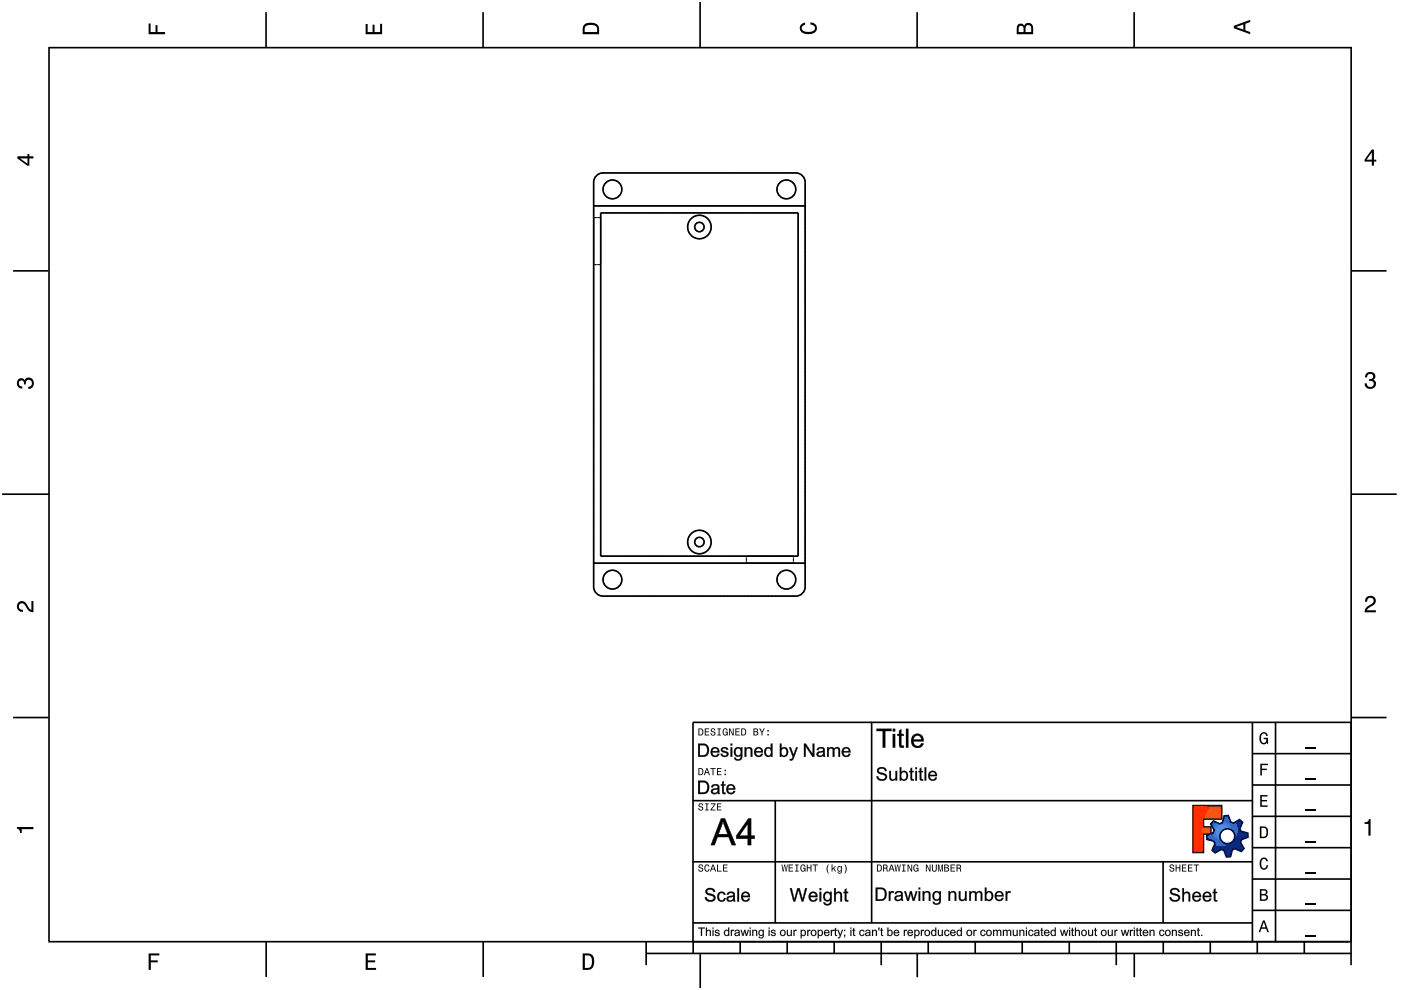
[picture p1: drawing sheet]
<svg xmlns="http://www.w3.org/2000/svg" width="297mm" height="210mm" viewBox="0 0 297 210" stroke-linecap="round" stroke-linejoin="round" font-family="sans-serif">
<g fill="none" stroke="#000" stroke-width=".35">
<path d="M10.4 10v189.5M10.4 10.1h276.1M56.4 2.6v7.5M102.4 2.6v7.5M148.4 .4v9.7M194.4 2.6v7.5M240.5 2.6v7.5M286.5 9.9v189.8M126.4 37.3l.9-.6h.6h40.8a1.99 1.99 0 0 1 2 2v85.7a1.99 1.99 0 0 1-2 2h-40.8a1.99 1.99 0 0 1-2-2v-85.7v-.6zM2.8 57.4h7.4M125.9 43.6h44.8M127.4 45.1h41.8v72.8h-41.8z"/>
<path d="M286.5 57.4h7.5M.5 104.8h9.9M125.9 119.4h44.8M286.5 104.8h9.6M2.8 152.1h7.4M146.9 153.2h139.6M146.9 153.2v46.5M184.8 153.1v42.6M265.5 159.8h21M265.5 153.1v46.6M270.4 153.1v46.6M286.5 152.1h7.5"/>
<path d="M146.9 169.8h118.7M164.4 169.8v25.9M265.5 179.7h21M265.5 173.1h21M265.5 166.4h21M10.2 199.7h276.3M56.4 199.7v7.4M102.4 199.7v7.4M137 199.7v4.9M146.9 195.7h118.7M146.9 182.7h118.7M147 199.7v2.5"/>
<path d="M156.9 199.7v2.5M166.9 199.7v2.5M176.9 199.7v2.5M186.8 199.7v4.9M196.8 199.7v2.5M206.8 199.7v2.5M216.7 199.7v2.5M226.7 199.7v2.5M236.7 199.7v4.9M246.6 182.7v13M246.6 199.7v2.5M256.6 199.7v2.5"/>
<path d="M265.5 193h21M265.5 186.4h21M266.6 199.7v2.5M276.5 199.7v2.5M286.5 199.7v4.9M137 202.2h149.5M148.5 202.3v7.2M194.5 202.1v5.1M240.5 202.1v5.1"/>
<circle cx="129.8" cy="40.2" r="1.99"/>
<circle cx="148.3" cy="48.1" r="1"/>
<circle cx="148.3" cy="48.1" r="2.49"/>
<circle cx="166.7" cy="40.2" r="1.99"/>
<circle cx="148.3" cy="114.9" r="1"/>
<circle cx="148.3" cy="114.9" r="2.49"/>
<circle cx="129.8" cy="122.9" r="1.99"/>
<circle cx="166.7" cy="122.9" r="1.99"/>
</g>
<g fill="#000">
<path d="M31.5 5h.4v1.8h1.1v-1.5h.4v1.5h1.6v.5h-3.5z" fill-rule="evenodd"/>
<path d="M77.5 5.1h.4v1.7h1.1v-1.6h.4v1.6h1.2v-1.8h.4v2.3h-3.5z" fill-rule="evenodd"/>
<path d="M124 5.1a2.18 2.18 0 0 0-.5 2.2h3.5v-1.2a1.42 1.42 0 0 0-1.7-1.3zM124.3 5.5a2.13 2.13 0 0 1 2.2 .3l.1 1h-2.6v-1z" fill-rule="evenodd"/>
<path d="M169.9 5.2l.8-.4v.4a.7 .7 0 0 0-.7 .6 .7 .7 0 0 0 .3 .8 1.69 1.69 0 0 0 2.5-.6 .9 .9 0 0 0-1-.8v-.5a1.24 1.24 0 0 1 1.4 1.1 1.24 1.24 0 0 1-1 1.4 2.22 2.22 0 0 1-2.5-.7l-.2-.5z" fill-rule="evenodd"/>
<path d="M215.8 5.3l-.2 .7v1.3h3.5v-1.4a.98 .98 0 0 0-.8-1 .98 .98 0 0 0-1.1 .6 .83 .83 0 0 0-1.4-.2zM216.1 5.6a.54 .54 0 0 1 .6-.1 .54 .54 0 0 1 .3 .6v.7h-1zM217.6 5.5a.62 .62 0 0 1 .7-.1 .62 .62 0 0 1 .3 .6v.8h-1.2z" fill-rule="evenodd"/>
<path d="M261.6 5.5v.5l3.5 1.3v-.5l-1.1-.4v-1.4l1.1-.3v-.5zM262.1 5.7l1.5-.5v1.1z" fill-rule="evenodd"/>
<path d="M3.7 33.1v.5l2.1 1.5h.4v-1.5h.9v-.5h-.9v-.5h-.4v.5zM4.3 33.6h1.5v1.1z" fill-rule="evenodd"/>
<path d="M290.8 31.7l-1.5 2.1v.5h1.5v.8h.5v-.8h.5v-.4h-.5v-2.2zM290.8 32.3v1.6h-1.1z" fill-rule="evenodd"/>
<path d="M3.8 80.5a.85 .85 0 0 1 1.4 .1 1.05 1.05 0 0 1 1.3-.5 1.05 1.05 0 0 1 .7 1.2 1.1 1.1 0 0 1-1.2 1.2v-.5a.71 .71 0 0 0 .8-1 .71 .71 0 0 0-1.3 0v.5h-.4a.61 .61 0 0 0-.3-.8 .61 .61 0 0 0-.8 .3 .61 .61 0 0 0 .2 .8l.5 .1v.5a1.15 1.15 0 0 1-1.1-.7 1.15 1.15 0 0 1 .2-1.2z" fill-rule="evenodd"/>
<path d="M289.7 79.2a1.07 1.07 0 0 1 1.3-.2 1.07 1.07 0 0 1 .5 1.2l-.3 .3a1.05 1.05 0 0 1 .5 1.3 1.05 1.05 0 0 1-1.2 .7 1.1 1.1 0 0 1-1.2-1.2h.5a.71 .71 0 0 0 1 .7 .71 .71 0 0 0 0-1.2h-.5v-.4a.61 .61 0 0 0 .8-.3 .61 .61 0 0 0-.3-.8 .61 .61 0 0 0-.8 .2l-.2 .5h-.4z" fill-rule="evenodd"/>
<path d="M3.9 127.8a1.21 1.21 0 0 1 2 .7l.3 .5 .5 .3v-1.9h.4v2.4a1.8 1.8 0 0 1-1.7-1.4 .71 .71 0 0 0-.9-.5 .71 .71 0 0 0-.5 .9 .71 .71 0 0 0 .8 .5v.4a1.18 1.18 0 0 1-1.1-.6 1.18 1.18 0 0 1 .2-1.3z" fill-rule="evenodd"/>
<path d="M289.7 126.6a1.17 1.17 0 0 1 1.9 .3 1.17 1.17 0 0 1-.9 1.7l-.6 .4-.3 .4h1.9v.4h-2.4a1.8 1.8 0 0 1 1.4-1.7 .71 .71 0 0 0 .5-.9 .71 .71 0 0 0-.8-.5 .71 .71 0 0 0-.5 .9h-.5z" fill-rule="evenodd"/>
<path d="M148.1 154.4v1.5h.5a.77 .77 0 0 0 .6-.7 .77 .77 0 0 0-.6-.8zM148.3 154.6a.57 .57 0 0 1 .6 .6 .57 .57 0 0 1-.6 .6zM149.4 154.4v1.5h1v-.1h-.8v-.6h.7v-.1h-.7v-.5h.8v-.2zM150.8 154.5a.53 .53 0 0 0 0 .6 .53 .53 0 0 0 .6 .2 .32 .32 0 0 1-.2 .5 .32 .32 0 0 1-.4-.4h-.2a.5 .5 0 0 0 .7 .6 .5 .5 0 0 0 .1-.9l-.3-.1a.28 .28 0 0 1-.2-.3 .28 .28 0 0 1 .4-.2 .28 .28 0 0 1 .2 .4h.2a.51 .51 0 0 0-.3-.5 .51 .51 0 0 0-.6 .1zM152.1 154.4v.2h.3v1.2h-.3v.1h.7v-.1h-.2v-1.2h.2v-.2zM153.4 154.6a.81 .81 0 0 0 .5 1.4l.3-.3 .1 .2v-.8h-.5v.2h.3l-.2 .5a.59 .59 0 0 1-.5-.6 .59 .59 0 0 1 .5-.6l.2 .3h.2l-.2-.4a.52 .52 0 0 0-.7 .1zM154.6 154.4v1.5h.1v-1.2l.6 1.2h.3v-1.5h-.2v1.3l-.6-1.3zM155.9 154.4v1.5h1v-.1h-.8v-.6h.7v-.1h-.7v-.5h.7v-.2zM157.2 154.4v1.5h.5a.77 .77 0 0 0 .5-.7 .77 .77 0 0 0-.5-.8zM157.4 154.6a.57 .57 0 0 1 .6 .6 .57 .57 0 0 1-.6 .6zM159.8 154.4v1.5h.5a.42 .42 0 0 0 .5-.3 .42 .42 0 0 0-.3-.5l.2-.2-.1-.4zM159.9 154.6h.4a.23 .23 0 0 1 .2 .3 .23 .23 0 0 1-.3 .2h-.3zM159.9 155.2h.4a.26 .26 0 0 1 .3 .3 .26 .26 0 0 1-.3 .3h-.4zM160.9 154.4l.6 .9v.6h.2v-.6l.4-.9h-.2l-.3 .7-.4-.7zM162.7 155.6v.3h.3v-.3zM162.7 154.8v.3h.3v-.3z" fill-rule="evenodd"/>
<path d="M267.3 155.6a.85 .85 0 0 1 .9-.4 .85 .85 0 0 1 .6 .8h-.3l-.1-.2a.49 .49 0 0 0-.4-.3 .49 .49 0 0 0-.5 .3 1.2 1.2 0 0 0 .4 1.7 .66 .66 0 0 0 .6-.8h-.6v-.3h.9v1.4h-.1l-.1-.4-.3 .3a.85 .85 0 0 1-1.2-.6v-1.1z" fill-rule="evenodd"/>
<path d="M3.6 175.3h3.5v.5h-2.5v.8h-.3a.77 .77 0 0 0-.7-.9z" fill-rule="evenodd"/>
<path d="M148.2 170.4a.53 .53 0 0 0 0 .6 .53 .53 0 0 0 .6 .2 .32 .32 0 0 1-.2 .5 .32 .32 0 0 1-.4-.4h-.2a.5 .5 0 0 0 .7 .6 .5 .5 0 0 0 .1-.9l-.3-.1a.28 .28 0 0 1-.1-.3 .28 .28 0 0 1 .3-.2 .28 .28 0 0 1 .2 .4h.2a.51 .51 0 0 0-.3-.5 .51 .51 0 0 0-.6 .1zM149.5 170.3v.2h.3v1.2h-.3v.1h.7v-.1h-.2v-1.2h.2v-.2zM150.7 170.3v.2h.8l-.9 1.3h1.1v-.1h-.8l.8-1.4zM152 170.3v1.5h1v-.1h-.8v-.6h.7v-.1h-.7v-.5h.7v-.2z" fill-rule="evenodd"/>
<path d="M148.1 162.9v1.5h.5a.77 .77 0 0 0 .6-.8 .77 .77 0 0 0-.6-.7zM148.3 163a.57 .57 0 0 1 .6 .6 .57 .57 0 0 1-.6 .6zM149.8 162.9l-.6 1.5h.2l.2-.5h.6l.1 .5h.2l-.5-1.5zM149.9 163.1l.2 .6h-.5zM150.6 162.9v.1h.5v1.4h.2v-1.4h.4v-.1zM152 162.9v1.5h1v-.2h-.8v-.5h.7v-.2h-.7v-.5h.7v-.1zM153.6 164v.4h.3v-.4zM153.6 163.2v.3h.3v-.3z" fill-rule="evenodd"/>
<path d="M252.9 170.8h6.1v2.9h-3.8v1.6h1.5v1.6h-1.5v3.8h-2.3z" fill-rule="evenodd"/>
<path d="M257.3 174.1l-.6 .6 .7 1.3-.2 .6-1.4 .5 .1 .9 1.4 .4 .3 .5-.6 1.4 .6 .5 1.3-.7 .6 .2 .5 1.4 .9-.1 .4-1.4 .5-.3 1.4 .6 .6-.6-.8-1.3 .2-.6 1.4-.5v-.9l-1.5-.3-.2-.6 .6-1.4-.7-.5-1.3 .7-.5-.2-.6-1.4-.8 .1-.4 1.4-.6 .3zM258.7 177.3a1.57 1.57 0 0 1 3.1 0 1.57 1.57 0 0 1-3.1 0z" fill-rule="evenodd"/>
<path d="M267.2 168.6h1.5v.3h-1.2v.7h1.1v.3h-1.1v.9h1.3v.3h-1.6z" fill-rule="evenodd"/>
<path d="M267.2 161.9h1.6v.3h-1.3v.8h1.1v.3h-1.1v1.1h-.3z" fill-rule="evenodd"/>
<path d="M267.1 175.2v2.5h.8a1.37 1.37 0 0 0 .7-2.2 1.56 1.56 0 0 0-1.5-.3zM267.4 175.5a.98 .98 0 0 1 1.2 .7 .98 .98 0 0 1-.7 1.2h-.5z" fill-rule="evenodd"/>
<path d="M289.3 174.3a.77 .77 0 0 0 .9-.6h.4v3.5h-.5v-2.5h-.8z" fill-rule="evenodd"/>
<path d="M148.2 183.4a.53 .53 0 0 0 0 .6 .53 .53 0 0 0 .6 .2 .32 .32 0 0 1-.2 .5 .32 .32 0 0 1-.4-.4h-.2a.5 .5 0 0 0 .7 .5 .5 .5 0 0 0 .1-.8l-.3-.1a.28 .28 0 0 1-.1-.4 .28 .28 0 0 1 .3-.1 .28 .28 0 0 1 .2 .3h.2a.51 .51 0 0 0-.3-.4 .51 .51 0 0 0-.6 .1zM149.5 183.5l-.1 .2a.66 .66 0 0 0 0 .9 .66 .66 0 0 0 .9 .1l.1-.5h-.2l-.2 .4a.6 .6 0 0 1-.5-.6 .6 .6 0 0 1 .5-.5l.2 .2h.2l-.2-.3a.5 .5 0 0 0-.7 .1zM151.1 183.3l-.6 1.5h.2l.2-.4h.6l.1 .4h.2l-.5-1.5zM151.2 183.5l.2 .7h-.5zM152 183.3v1.5h1v-.2h-.8v-1.3zM153.3 183.3v1.5h1v-.2h-.8v-.5h.7v-.2h-.7v-.4h.7v-.2z" fill-rule="evenodd"/>
<path d="M165.7 183.3l.3 1.5h.1l.3-1.3 .2 1.3h.2l.2-1.5h-.2l-.1 1.3-.2-1.3h-.2l-.2 1.3-.2-1.3zM167.2 183.3v1.5h1v-.2h-.8v-.5h.7v-.2h-.7v-.4h.7v-.2zM168.6 183.3v.2h.3v1.1h-.3v.2h.7v-.2h-.2v-1.1h.2v-.2zM169.8 183.5a.81 .81 0 0 0 .6 1.3l.2-.2 .2 .2v-.8h-.6v.2h.4l-.2 .4a.59 .59 0 0 1-.5-.6 .59 .59 0 0 1 .5-.5l.2 .2h.2l-.2-.3a.53 .53 0 0 0-.8 .1zM171 183.3v1.5h.2v-.7h.6v.7h.2v-1.5h-.2v.6h-.6v-.6zM172.3 183.3v.2h.4v1.3h.2v-1.3h.5v-.2zM175.6 183.3a1.35 1.35 0 0 0 .1 1.9 1.83 1.83 0 0 1 0-1.9zM176.3 183.2v1.6h.2v-.4l.2-.2 .3 .6h.3l-.5-.7 .5-.5h-.3l-.5 .6v-1zM177.6 183.8a.58 .58 0 0 0-.1 .7 .58 .58 0 0 0 .7 .3l.1-.2a.31 .31 0 0 1-.1 .4 .31 .31 0 0 1-.5-.1h-.1a.47 .47 0 0 0 .5 .4 .47 .47 0 0 0 .4-.6v-1.1h-.2v.2l-.3-.2zM177.8 183.9l.1-.1a.42 .42 0 0 1 .4 .4 .42 .42 0 0 1-.4 .4l-.2-.2zM179 183.3a1.84 1.84 0 0 1 0 1.9 1.22 1.22 0 0 0 0-1.9z" fill-rule="evenodd"/>
<path d="M185.9 183.3v1.5h.5a.77 .77 0 0 0 .6-.8 .77 .77 0 0 0-.6-.7zM186.1 183.5a.57 .57 0 0 1 .7 .5 .57 .57 0 0 1-.7 .6zM187.2 183.3v1.5h.2v-.6a.45 .45 0 0 1 .6 .1 .45 .45 0 0 1 0 .5h.2l-.2-.7a.41 .41 0 0 0 .2-.5 .41 .41 0 0 0-.5-.3zM187.4 183.5h.3a.25 .25 0 0 1 .3 .2 .25 .25 0 0 1-.3 .3h-.3zM188.9 183.3l-.5 1.5h.2l.1-.4h.6l.2 .4h.2l-.6-1.5zM189 183.5l.2 .7h-.4zM189.7 183.3l.2 1.5h.2l.2-1.3 .2 1.3h.2l.3-1.5h-.2l-.2 1.3-.2-1.3h-.2l-.2 1.3-.2-1.3zM191.2 183.3v.2h.3v1.1h-.3v.2h.8v-.2h-.3v-1.1h.3v-.2zM192.4 183.3v1.5h.2v-1.2l.6 1.2h.2v-1.5h-.2v1.2l-.5-1.2zM193.8 183.5a.81 .81 0 0 0 .5 1.3l.3-.2 .1 .2v-.8h-.5v.2h.3l-.2 .4a.59 .59 0 0 1-.5-.6 .59 .59 0 0 1 .5-.5l.2 .2h.2l-.1-.3a.52 .52 0 0 0-.8 .1zM196.3 183.3v1.5h.2v-1.2l.6 1.2h.2v-1.5h-.2v1.2l-.6-1.2zM197.6 183.3v.9a.52 .52 0 0 0 .5 .6 .52 .52 0 0 0 .5-.6v-.9h-.2v.9a.33 .33 0 0 1-.3 .5 .33 .33 0 0 1-.3-.5v-.9zM198.9 183.3v1.5h.1v-1.4l.3 1.4h.2l.3-1.4v1.4h.1v-1.5h-.2l-.3 1.3-.3-1.3zM200.2 183.3v1.5h.6a.42 .42 0 0 0 .4-.3 .42 .42 0 0 0-.2-.5l.1-.2v-.4zM200.4 183.5h.3a.23 .23 0 0 1 .3 .2 .23 .23 0 0 1-.3 .2h-.3zM200.4 184.1h.3a.26 .26 0 0 1 .3 .2 .26 .26 0 0 1-.3 .3h-.3zM201.5 183.3v1.5h1v-.2h-.8v-.5h.7v-.2h-.7v-.4h.8v-.2zM202.8 183.3v1.5h.2v-.6a.45 .45 0 0 1 .5 .1 .45 .45 0 0 1 .1 .5h.2l-.2-.7a.41 .41 0 0 0 .1-.5 .41 .41 0 0 0-.4-.3zM203 183.5h.2a.25 .25 0 0 1 .3 .2 .25 .25 0 0 1-.3 .3h-.2z" fill-rule="evenodd"/>
<path d="M248.1 183.4a.53 .53 0 0 0 0 .6 .53 .53 0 0 0 .6 .2 .32 .32 0 0 1-.2 .5 .32 .32 0 0 1-.4-.4h-.2a.5 .5 0 0 0 .7 .5 .5 .5 0 0 0 .1-.8l-.3-.1a.28 .28 0 0 1-.2-.4 .28 .28 0 0 1 .4-.1 .28 .28 0 0 1 .2 .3h.2a.51 .51 0 0 0-.4-.4 .51 .51 0 0 0-.5 .1zM249.3 183.3v1.5h.2v-.7h.6v.7h.2v-1.5h-.2v.6h-.6v-.6zM250.6 183.3v1.5h.9v-.2h-.7v-.5h.7v-.2h-.7v-.4h.7v-.2zM251.9 183.3v1.5h.9v-.2h-.7v-.5h.7v-.2h-.7v-.4h.7v-.2zM253.1 183.3v.2h.4v1.3h.2v-1.3h.5v-.2z" fill-rule="evenodd"/>
<path d="M267.8 195.2l-.9 2.4h.3l.2-.7h1l.3 .7h.3l-.9-2.4zM267.9 195.5l.4 1.1h-.7z" fill-rule="evenodd"/>
<path d="M267.1 188.5v2.5h1a.7 .7 0 0 0 .7-.5 .7 .7 0 0 0-.4-.8 .61 .61 0 0 0 .3-.8 .61 .61 0 0 0-.7-.4zM267.4 188.8h.6a.38 .38 0 0 1 .4 .4 .38 .38 0 0 1-.5 .3h-.5zM267.4 189.8h.6a.43 .43 0 0 1 .5 .5 .43 .43 0 0 1-.5 .4h-.6z" fill-rule="evenodd"/>
<path d="M267.3 182.1a.85 .85 0 0 1 .9-.3 .85 .85 0 0 1 .6 .8h-.3l-.1-.2a.47 .47 0 0 0-.4-.3 .47 .47 0 0 0-.4 .3 1.21 1.21 0 0 0 .4 1.7 .64 .64 0 0 0 .5-.7h.4a.88 .88 0 0 1-.8 1 .88 .88 0 0 1-1-.7v-1.1z" fill-rule="evenodd"/>
<path d="M31.5 202.2h2.3v.4h-1.8v1h1.4v.4h-1.4v1.6h-.5z" fill-rule="evenodd"/>
<path d="M77.5 202.2h2.2v.4h-1.7v1h1.5v.4h-1.5v1.2h1.7v.4h-2.2z" fill-rule="evenodd"/>
<path d="M123.5 202.2v3.4h1.2a1.42 1.42 0 0 0 1.3-1.7 1.38 1.38 0 0 0-1.3-1.7zM124 202.6h1a1.89 1.89 0 0 1 0 2.5l-1 .1z" fill-rule="evenodd"/>
</g>
<g fill="none" stroke="#000" stroke-width=".21" stroke-dasharray=".2 .1" stroke-linecap="butt">
<path d="M125.9 38.7v4.9M127.9 36.7h40.8M127.9 36.7a1.99 1.99 0 0 0-2 2M168.7 36.7a1.99 1.99 0 0 1 2 2M170.7 38.7v4.9M125.9 43.6v75.8M125.9 46.1v10M125.9 43.6h44.8M125.9 46.1h1.5M125.9 56.1h1.5M127.4 46.1v10M127.4 45.1v72.8"/>
<path d="M169.2 45.1v72.8M169.2 45.1h-41.8M170.7 43.6v75.8M170.7 43.6h-44.8M125.9 119.4v5M125.9 119.4h44.8M158.3 117.9v1.5M168.2 119.4h-9.9M168.2 117.9v1.5M168.2 117.9h-9.9M169.2 117.9h-41.8M170.7 119.4v5"/>
<path d="M170.7 119.4h-44.8M125.9 124.4a1.99 1.99 0 0 0 2 2M127.9 126.4h40.8M170.7 124.4a1.99 1.99 0 0 1-2 2"/>
<circle cx="129.8" cy="40.2" r="1.99"/>
<circle cx="148.3" cy="48.1" r="1"/>
<circle cx="148.3" cy="48.1" r="2.49"/>
<circle cx="166.7" cy="40.2" r="1.99"/>
<circle cx="148.3" cy="114.9" r="1"/>
<circle cx="148.3" cy="114.9" r="2.49"/>
<circle cx="129.8" cy="122.9" r="1.99"/>
<circle cx="166.7" cy="122.9" r="1.99"/>
</g>
<path d="M276.8 158.5h2.2M276.8 178.4h2.2M276.8 171.8h2.2M276.8 165.1h2.2M276.8 198.4h2.2M276.8 191.7h2.2M276.8 185.1h2.2" fill="none" stroke="#000" stroke-width=".25"/>
<g fill="#000">
<path d="M185.8 154.5h3.2v.5h-1.3v3.5h-.6l.1-3.5h-1.4zM185.8 154.5v.5h1.4v3.5h.5v-3.5h1.3v-.5zM189.3 154.5h.5v.6h-.5zM189.3 154.5v.6h.5v-.6zM189.3 155.6h.5v2.9h-.5zM189.3 155.6v2.9h.5v-2.9zM190.6 154.9l.5-.3v1h.5v.4h-.5v1.7a.31 .31 0 0 0 .1 .3 .31 .31 0 0 0 .4 0l.1 .5a.77 .77 0 0 1-.8 0 .77 .77 0 0 1-.3-.8v-1.7h-.4v-.4h.4zM190.6 154.9v.8l-.3-.1v.4h.3v1.7a.69 .69 0 0 0 .3 .7 .69 .69 0 0 0 .8 .1l-.1-.4a.35 .35 0 0 1-.4 0 .35 .35 0 0 1-.1-.4v-1.7h.5v-.4l-.5 .1v-1.1zM192.1 154.5h.5v4h-.5zM192.1 154.5v4h.5v-4zM193.5 155.9a1.36 1.36 0 0 1 1.7-.2 1.36 1.36 0 0 1 .6 1.5h-2.1a.83 .83 0 0 0 .6 .9 .83 .83 0 0 0 1-.5h.6a1.44 1.44 0 0 1-2 .9 1.44 1.44 0 0 1-.7-2.1zM193.6 156a1.48 1.48 0 0 0-.2 2 1.48 1.48 0 0 0 2 .3l.4-.7h-.5a.84 .84 0 0 1-1 .6 .84 .84 0 0 1-.6-1h2.1a1.86 1.86 0 0 0-.5-1.4l-1.1-.2zM194 156.2l-.3 .6h1.6a.77 .77 0 0 0-.5-.8 .77 .77 0 0 0-.8 .2zM193.9 156.2l.4-.2h.5l.4 .2 .2 .6h-1.7z"/>
<path d="M185.8 154.5h3.2v.5h-1.3v3.5h-.5v-3.5h-1.4zM189.3 154.5h.5v.6h-.5zM189.3 155.6h.5v2.9h-.5zM190.6 154.9l.5-.3v1h.5v.4h-.5v1.7a.33 .33 0 0 0 .1 .4 .33 .33 0 0 0 .4 0l.1 .4a.72 .72 0 0 1-.8-.1 .72 .72 0 0 1-.3-.7v-1.7h-.3v-.4h.3zM192.1 154.5h.5v4h-.5zM193.6 156a1.35 1.35 0 0 1 1.6-.3 1.35 1.35 0 0 1 .6 1.5h-2.1a.84 .84 0 0 0 .6 1 .84 .84 0 0 0 1-.6h.5a1.42 1.42 0 0 1-1.9 .8 1.42 1.42 0 0 1-.6-2zM194 156.2l-.3 .6h1.6a.8 .8 0 0 0-.5-.8 .8 .8 0 0 0-.8 .2z"/>
<path d="M148 157.6l1.3 .1 .6 .2a1.48 1.48 0 0 1 .4 1.6 1.48 1.48 0 0 1-1.3 1h-1zM148 157.7v2.8l1-.1a1.36 1.36 0 0 0 1.3-1.4 1.36 1.36 0 0 0-1.3-1.3zM148.4 158v2.1h.6a1.09 1.09 0 0 0 .9-.8 1.09 1.09 0 0 0-.5-1.2zM148.4 158h.6a1.12 1.12 0 0 1 1 .9 1.12 1.12 0 0 1-.7 1.2l-.9 .1zM150.9 158.7a.95 .95 0 0 1 1.2-.2 .95 .95 0 0 1 .4 1.1l-1.4-.1a.57 .57 0 0 0 .4 .7 .57 .57 0 0 0 .7-.4h.3a.84 .84 0 0 1-1.1 .7 1.15 1.15 0 0 1-.5-1.8zM151 158.7a1.01 1.01 0 0 0-.1 1.4 1.01 1.01 0 0 0 1.4 .1l.2-.4h-.3a.59 .59 0 0 1-.8 .4 .59 .59 0 0 1-.4-.7h1.5a.91 .91 0 0 0-.5-1 .91 .91 0 0 0-1 .2zM151.2 158.9l-.2 .4h1.2l-.4-.6zM151.2 158.8l.4-.2 .3 .1 .3 .6h-1.2zM153 158.6l.1-.1a.88 .88 0 0 1 1.3 .5h-.3a.42 .42 0 0 0-.5-.3 .42 .42 0 0 0-.4 .3l.4 .2a.67 .67 0 0 1 .9 .7 .67 .67 0 0 1-.9 .6 .72 .72 0 0 1-.8-.7h.3a.51 .51 0 0 0 .5 .4 .51 .51 0 0 0 .5-.3l-.2-.2a.91 .91 0 0 1-1.1-.9zM153 158.6a.61 .61 0 0 0 0 .7 .61 .61 0 0 0 .7 .3l.4 .2a.49 .49 0 0 1-.5 .4 .49 .49 0 0 1-.5-.4l-.3 .1a.83 .83 0 0 0 .9 .6 .83 .83 0 0 0 .7-.8l-.3-.3-.9-.4a.47 .47 0 0 1 .4-.4 .47 .47 0 0 1 .5 .4h.3a.88 .88 0 0 0-1.4-.4zM154.9 157.6h.4v.5h-.4zM154.9 157.7v.4h.3v-.4zM154.9 158.4h.4v2.1h-.4zM154.9 158.4v2.1h.3v-2.1zM155.9 158.6a.78 .78 0 0 1 1.2 .1l-.1-.3h.4v1.8a.9 .9 0 0 1-.7 1.1 .9 .9 0 0 1-1.1-.7h.4a.53 .53 0 0 0 .5 .4 .53 .53 0 0 0 .5-.4v-.4a.81 .81 0 0 1-.8 .2 .81 .81 0 0 1-.6-.7v-.6zM155.9 158.6a.94 .94 0 0 0-.2 1.3 .94 .94 0 0 0 1.3 .3h.1a.61 .61 0 0 1-.2 .7 .61 .61 0 0 1-.8 0l-.1-.2-.3-.1a.87 .87 0 0 0 1 .6 .87 .87 0 0 0 .7-1v-1.8h-.3v.4a.77 .77 0 0 0-1.2-.2zM156.1 158.9a.66 .66 0 0 0-.1 .9 .66 .66 0 0 0 .9 .2 .66 .66 0 0 0 .1-.9 .66 .66 0 0 0-.9-.2zM156.1 158.8a.73 .73 0 0 1 1.1 .5 .73 .73 0 0 1-.7 .9 .81 .81 0 0 1-.4-1.4zM157.8 158.4h.4v.3a.73 .73 0 0 1 .9-.3 .73 .73 0 0 1 .4 .8v1.3h-.4v-1.3a.47 .47 0 0 0-.5-.5 .47 .47 0 0 0-.4 .7v1.1h-.4zM157.9 158.4v2.1h.3v-1.1a.52 .52 0 0 1 .4-.7 .52 .52 0 0 1 .6 .5v1.3h.3v-1.6a.72 .72 0 0 0-.7-.5 .72 .72 0 0 0-.6 .4v-.4zM160.1 158.7a.95 .95 0 0 1 1.2-.2 .95 .95 0 0 1 .5 1.1l-1.5-.1a.57 .57 0 0 0 .4 .7 .57 .57 0 0 0 .7-.4h.3a.84 .84 0 0 1-1.1 .7 1.15 1.15 0 0 1-.5-1.8zM160.2 158.7a1.01 1.01 0 0 0-.1 1.4 1.01 1.01 0 0 0 1.4 .1l.2-.4h-.3a.59 .59 0 0 1-.7 .4 .59 .59 0 0 1-.4-.7h1.4a.91 .91 0 0 0-.4-1 .91 .91 0 0 0-1.1 .2zM160.5 158.9l-.2 .4h1.1l-.4-.6zM160.4 158.8l.4-.2 .4 .1 .2 .6h-1.2zM162.3 158.6a.78 .78 0 0 1 1.2 .1l-.1-1.1h.4v2.9h-.4l.1-.3a.93 .93 0 0 1-1.2 .1 .93 .93 0 0 1-.3-1.2zM162.3 158.6a.99 .99 0 0 0-.2 1.3 .99 .99 0 0 0 1.2 .4l.2-.2v.4h.3v-2.8h-.4l.1 1.1a.71 .71 0 0 0-1.2-.2zM162.6 158.9a.68 .68 0 0 0-.2 .9 .68 .68 0 0 0 .9 .2 .68 .68 0 0 0 .1-.9 .68 .68 0 0 0-.8-.2zM162.5 158.8a.59 .59 0 0 1 .8 0 .59 .59 0 0 1 .2 .7 .6 .6 0 0 1-.6 .7 .6 .6 0 0 1-.5-.8zM165.3 157.6h.4v1.1a.76 .76 0 0 1 1.3 .1 1.03 1.03 0 0 1 0 1.2 1.03 1.03 0 0 1-1.2 .4l-.1-.2v.3h-.4zM165.4 157.7v2.8h.3l-.1-.4a.84 .84 0 0 0 1.2 .2 .84 .84 0 0 0 .3-1.1 .77 .77 0 0 0-.6-.7 .77 .77 0 0 0-.8 .2v-1zM165.9 158.9a.73 .73 0 0 0-.2 .8 .73 .73 0 0 0 .7 .4 .75 .75 0 0 0 .3-.8 .75 .75 0 0 0-.7-.6zM165.8 158.9a.64 .64 0 0 1 .9-.1 .64 .64 0 0 1 .1 .9 .53 .53 0 0 1-.4 .5 .53 .53 0 0 1-.6-.2l-.2-.6zM167.3 158.4h.4l.5 1.7 .6-1.7h.4l-1 2.5a.5 .5 0 0 1-.7 .3l-.1-.3h.4l.3-.4zM167.3 158.4l.8 2.2a.41 .41 0 0 1-.7 .3l.1 .3a.72 .72 0 0 0 .9-.7l.7-2.1h-.3l-.6 1.7-.5-1.7zM170.4 157.6h.5l1.4 2.3v-2.3h.4v2.9h-.4l-1.5-2.2v2.2h-.4zM170.5 157.7v2.8h.3v-2.3l1.5 2.3h.4v-2.8h-.4v2.2l-1.5-2.2zM173.3 158.7a.87 .87 0 0 1 1-.4 .87 .87 0 0 1 .6 .9l.1 1.3h-.4l-.1-.3a.74 .74 0 0 1-1 .3 .74 .74 0 0 1-.3-1l1.3-.3a.5 .5 0 0 0-.5-.5 .5 .5 0 0 0-.5 .4l-.4-.1zM173.3 158.7l-.1 .3 .3 .1a.53 .53 0 0 1 .9-.3l.1 .4-.9 .1a.62 .62 0 0 0-.4 .8 .86 .86 0 0 0 1.4 .1v.3h.4l-.2-1.7a.96 .96 0 0 0-1.5-.1zM173.6 159.7v.1a.45 .45 0 0 0 .3 .5 .45 .45 0 0 0 .5-.4l.1-.5zM173.6 159.7l.9-.3a.6 .6 0 0 1-.3 .8 .6 .6 0 0 1-.7-.3zM175.3 158.4h.4v.3a.68 .68 0 0 1 1.2 0 .67 .67 0 0 1 .7-.3 .67 .67 0 0 1 .5 .7v1.4h-.4v-1.3a.42 .42 0 0 0-.4-.5 .42 .42 0 0 0-.4 .6v1.2h-.4v-1.4a.44 .44 0 0 0-.5-.3 .44 .44 0 0 0-.3 .6v1.1h-.4zM175.4 158.4v2.1h.3v-1.1a.49 .49 0 0 1 .3-.7 .49 .49 0 0 1 .6 .4v1.4h.3v-1.2a.47 .47 0 0 1 .4-.6 .47 .47 0 0 1 .5 .5v1.3h.3v-1.4a.63 .63 0 0 0-.5-.7 .63 .63 0 0 0-.8 .4 .65 .65 0 0 0-.6-.4 .65 .65 0 0 0-.6 .4l.1-.4zM178.7 158.7a.95 .95 0 0 1 1.2-.2 .95 .95 0 0 1 .4 1.1l-1.5-.1a.57 .57 0 0 0 .5 .7 .57 .57 0 0 0 .7-.4h.3a.84 .84 0 0 1-1.2 .7 1.15 1.15 0 0 1-.4-1.8zM178.7 158.7a1.01 1.01 0 0 0 0 1.4 1.01 1.01 0 0 0 1.4 .1l.2-.4h-.3a.59 .59 0 0 1-.8 .4 .59 .59 0 0 1-.4-.7h1.5a.91 .91 0 0 0-.5-1 .91 .91 0 0 0-1.1 .2zM179 158.9l-.2 .4h1.2l-.4-.6zM179 158.8l.4-.2 .3 .1 .3 .6h-1.2z"/>
<path d="M148 165.5h1.4l.5 .2a1.5 1.5 0 0 1 .5 1.7 1.5 1.5 0 0 1-1.4 1h-1zM148 165.5v2.8h1a1.38 1.38 0 0 0 1.3-1.4 1.38 1.38 0 0 0-1.3-1.3zM148.4 165.9v2.1h.6a1.11 1.11 0 0 0 1-.9 1.11 1.11 0 0 0-.5-1.2zM148.4 165.8h.6a1.14 1.14 0 0 1 1 1 1.14 1.14 0 0 1-.7 1.2h-.9zM150.9 166.5a.88 .88 0 0 1 1-.3 .88 .88 0 0 1 .6 .8l.2 1.4h-.5v-.3a.75 .75 0 0 1-1 .3 .75 .75 0 0 1-.3-1l1.2-.3a.51 .51 0 0 0-.4-.5 .51 .51 0 0 0-.6 .4l-.3-.1zM151 166.6l-.2 .3h.3a.54 .54 0 0 1 1-.2l.1 .4-1 .1a.63 .63 0 0 0-.4 .8 .88 .88 0 0 0 1.4 0l.1 .3h.3l-.1-1.6a.98 .98 0 0 0-1.5-.1zM151.2 167.6v.1a.45 .45 0 0 0 .4 .5 .45 .45 0 0 0 .5-.4l.1-.5zM151.2 167.5l1-.2a.61 .61 0 0 1-.3 .8 .61 .61 0 0 1-.8-.3zM153.1 165.8l.4-.3v.8h.3v.3h-.3v1.2v.2h.3l.1 .4a.56 .56 0 0 1-.6-.1 .56 .56 0 0 1-.2-.6v-1.1h-.3v-.3h.3zM153.1 165.8v.5h-.2v.3l.2-.1v1.2a.48 .48 0 0 0 .2 .6 .48 .48 0 0 0 .5 0v-.2a.26 .26 0 0 1-.3-.1 .26 .26 0 0 1-.1-.2v-1.3l.4 .1v-.3h-.4l.1-.7zM154.2 166.5a.97 .97 0 0 1 1.2-.2 .97 .97 0 0 1 .5 1.1h-1.5a.58 .58 0 0 0 .4 .7 .58 .58 0 0 0 .7-.4h.4a.86 .86 0 0 1-1.2 .7 1.17 1.17 0 0 1-.5-1.9zM154.3 166.6a1.02 1.02 0 0 0-.1 1.4 1.02 1.02 0 0 0 1.5 .1l.2-.4h-.4a.6 .6 0 0 1-.7 .4 .6 .6 0 0 1-.4-.7h1.4a.93 .93 0 0 0-.4-1 .93 .93 0 0 0-1.1 .2zM154.6 166.7l-.2 .4h1.1l-.4-.5zM154.5 166.7l.5-.2 .3 .1 .2 .6h-1.2z"/>
<path d="M148 157.7h1a1.41 1.41 0 0 1 1.3 1.2 1.41 1.41 0 0 1-1 1.5l-1.3 .1zM148.4 158v2.1h.6a1.07 1.07 0 0 0 .9-1 1.07 1.07 0 0 0-.9-1.1zM150.9 158.7a.94 .94 0 0 1 1.2-.2 .94 .94 0 0 1 .4 1h-1.5a.59 .59 0 0 0 .5 .7 .59 .59 0 0 0 .7-.4h.3a1 1 0 0 1-1.4 .6 1 1 0 0 1-.3-1.5zM151.2 158.8l-.2 .5h1.2a.56 .56 0 0 0-.4-.6 .56 .56 0 0 0-.6 .1zM153 158.6a.87 .87 0 0 1 1.4 .4h-.3a.4 .4 0 0 0-.5-.4 .4 .4 0 0 0-.3 .5l.1 .1a.86 .86 0 0 1 1 .8 .89 .89 0 0 1-.8 .5 .89 .89 0 0 1-.8-.6l.3-.1a.45 .45 0 0 0 .5 .5 .45 .45 0 0 0 .4-.6h-.1a.89 .89 0 0 1-1-.9zM154.9 157.7h.3v.4h-.3zM154.9 158.4h.3v2.1h-.3zM155.9 158.6l.6-.2 .6 .3v-.3h.3v1.8a.88 .88 0 0 1-.7 1 .88 .88 0 0 1-1-.6l.3 .1a.57 .57 0 0 0 .8 .2 .57 .57 0 0 0 .2-.7 .97 .97 0 0 1-1.3-.2 .97 .97 0 0 1 .2-1.4zM156.1 158.9a.72 .72 0 0 0-.1 .8 .72 .72 0 0 0 .8 .4 .7 .7 0 0 0 .3-1 .7 .7 0 0 0-1-.2zM157.9 158.4h.3v.3a.72 .72 0 0 1 .9-.3 .72 .72 0 0 1 .4 .8v1.3h-.3v-1.3a.5 .5 0 0 0-.6-.5 .5 .5 0 0 0-.4 .7v1.1h-.3zM160.2 158.7a.94 .94 0 0 1 1.1-.2 .94 .94 0 0 1 .5 1h-1.5a.59 .59 0 0 0 .4 .7 .59 .59 0 0 0 .7-.4h.3a1 1 0 0 1-1.4 .6 1 1 0 0 1-.3-1.5zM160.4 158.8l-.1 .5h1.1a.56 .56 0 0 0-.3-.6 .56 .56 0 0 0-.7 .1zM162.3 158.6a.75 .75 0 0 1 1.1 .1v-1h.4v2.8h-.3v-.3a.9 .9 0 0 1-1.2 0 .9 .9 0 0 1-.2-1.1zM162.5 158.9a.74 .74 0 0 0-.1 .9 .74 .74 0 0 0 .8 .3 .75 .75 0 0 0 .3-.9 .75 .75 0 0 0-.9-.4zM165.4 157.7h.3v1a.88 .88 0 0 1 1.1-.1 .88 .88 0 0 1 .3 1.1 .79 .79 0 0 1-.6 .7 .79 .79 0 0 1-.8-.2v.3h-.3zM165.8 158.9a.73 .73 0 0 0-.1 .8 .73 .73 0 0 0 .8 .4 .74 .74 0 0 0 .3-.9 .74 .74 0 0 0-.9-.4zM167.3 158.4h.4l.5 1.7 .6-1.7h.3l-.7 2.1a.74 .74 0 0 1-.9 .7l-.1-.3a.45 .45 0 0 0 .7-.4zM170.5 157.7h.3l1.5 2.2v-2.2h.4v2.8h-.4l-1.5-2.2v2.2h-.3zM173.3 158.7a.87 .87 0 0 1 1-.3 .87 .87 0 0 1 .6 .8l.1 1.3h-.4l-.1-.3a.74 .74 0 0 1-.9 .3 .74 .74 0 0 1-.4-.8l.4-.4 .9-.1a.51 .51 0 0 0-.4-.6 .51 .51 0 0 0-.6 .5l-.3-.1zM173.6 159.7a.36 .36 0 0 0 0 .5 .36 .36 0 0 0 .5 0l.4-.3v-.5zM175.4 158.4h.3v.3a.68 .68 0 0 1 1.2 0 .65 .65 0 0 1 .7-.3 .65 .65 0 0 1 .5 .7v1.4h-.3v-1.3a.45 .45 0 0 0-.5-.5 .45 .45 0 0 0-.4 .6v1.2h-.3v-1.4a.46 .46 0 0 0-.6-.4 .46 .46 0 0 0-.3 .7v1.1h-.3zM178.7 158.7a.94 .94 0 0 1 1.1-.2 .94 .94 0 0 1 .5 1h-1.5a.59 .59 0 0 0 .5 .7 .59 .59 0 0 0 .7-.4h.3a1 1 0 0 1-1.4 .6 1 1 0 0 1-.3-1.5zM179 158.8l-.2 .5h1.2a.56 .56 0 0 0-.4-.6 .56 .56 0 0 0-.6 .1z"/>
<path d="M148 165.5h1a1.45 1.45 0 0 1 1.4 1.1 1.45 1.45 0 0 1-.7 1.6l-1.7 .1zM148.4 165.9v2.1h.6a1.13 1.13 0 0 0 1-.9 1.13 1.13 0 0 0-.5-1.2zM150.9 166.5a.88 .88 0 0 1 1-.2 .88 .88 0 0 1 .6 .7l.1 1.3h-.3l-.1-.2a.75 .75 0 0 1-1 .3 .75 .75 0 0 1-.4-.9l.4-.3 1-.1a.52 .52 0 0 0-.5-.6 .52 .52 0 0 0-.6 .4h-.3zM151.2 167.6a.36 .36 0 0 0 0 .5 .36 .36 0 0 0 .5 0l.4-.3 .1-.5zM153.1 165.8l.4-.2v.7h.3v.3h-.3v1.2v.2h.3v.3a.51 .51 0 0 1-.5 0 .51 .51 0 0 1-.2-.6v-1.1h-.2v-.3h.2zM154.3 166.5a.95 .95 0 0 1 1.1-.1 .95 .95 0 0 1 .5 1h-1.5a.6 .6 0 0 0 .4 .7 .6 .6 0 0 0 .7-.4h.4a1.01 1.01 0 0 1-1.5 .6 1.01 1.01 0 0 1-.3-1.5zM154.6 166.7l-.2 .4h1.1a.56 .56 0 0 0-.3-.5 .56 .56 0 0 0-.6 .1z"/>
<path d="M152.9 173.5h.8l2.4 5.7h-1l-.6-1.7h-2.4l-.6 1.7h-.8zM152.9 173.5l-2.2 5.7h.8l.6-1.8h2.4l.6 1.8h.9l-2.3-5.7zM153.2 174.1l-.1 .9-.8 1.9h1.9zM153.2 174.1l1.1 2.8h-2zM158.7 173.5h.6l-.1 3.7h.8v.7l-.8-.1 .1 1.4h-.8l.1-1.4-2.5 .1v-.7zM158.7 173.5l-2.6 3.7v.6h2.5v1.4h.6v-1.4h.8v-.6h-.8v-3.7zM158.5 174.6l-1.7 2.6h1.8zM158.6 174.5v2.7h-1.9z"/>
<path d="M152.9 173.5h.8l2.3 5.7h-.9l-.6-1.7h-2.4l-.6 1.7h-.8zM153.3 174.1l-1 2.8h2zM158.7 173.5h.5v3.7h.8v.6h-.8v1.4h-.6v-1.4h-2.5v-.6zM158.6 174.6l-1.8 2.6h1.8z"/>
<path d="M186.1 162.9a1.12 1.12 0 0 1 1.9 .6h-.4a.66 .66 0 0 0-.6-.5 .66 .66 0 0 0-.7 .5l.4 .3a1.16 1.16 0 0 1 1.4 1.1 1.19 1.19 0 0 1-1.3 .7 1.19 1.19 0 0 1-1-1l.4-.1a.8 .8 0 0 0 .7 .7 .8 .8 0 0 0 .8-.5 1.64 1.64 0 0 0-1.4-.7 .68 .68 0 0 1-.2-1.1zM186.2 162.9a.78 .78 0 0 0-.1 .9 .78 .78 0 0 0 .8 .4l.5 .1a.49 .49 0 0 1 .3 .7 .49 .49 0 0 1-.7 .2 .71 .71 0 0 1-.8-.6h-.4a1.14 1.14 0 0 0 1.1 .9 1.14 1.14 0 0 0 1.2-.8l-.2-.4-.3-.3-1.2-.3a.62 .62 0 0 1 .4-.8 .62 .62 0 0 1 .8 .3v.3h.4a1.09 1.09 0 0 0-1.8-.6zM188.5 163.4h.4v1.6a.5 .5 0 0 0 .7 .2 .5 .5 0 0 0 .2-.6v-1.2h.4v2.1h-.3v-.3a.74 .74 0 0 1-.7 .4 .74 .74 0 0 1-.7-.5zM188.5 163.5l.1 1.2a.71 .71 0 0 0 .5 .8 .71 .71 0 0 0 .8-.4v.4h.3v-2h-.3v1.1a.54 .54 0 0 1-.5 .7 .54 .54 0 0 1-.5-.7v-1.1zM190.7 162.7h.4v1a.77 .77 0 0 1 1.3 .1 1.03 1.03 0 0 1 0 1.3 1.03 1.03 0 0 1-1.2 .3l-.1-.2v.3h-.4zM190.8 162.7v2.8h.3v-.3a.86 .86 0 0 0 1.1 .2 .86 .86 0 0 0 .3-1.2 .79 .79 0 0 0-.5-.7 .79 .79 0 0 0-.9 .2v-1zM191.3 163.9a.72 .72 0 0 0-.2 .9 .72 .72 0 0 0 .8 .4 .8 .8 0 0 0 .3-.9 .8 .8 0 0 0-.7-.6zM191.2 163.9a.64 .64 0 0 1 .9 0 .64 .64 0 0 1 .1 .8 .53 .53 0 0 1-.4 .6 .53 .53 0 0 1-.6-.3l-.1-.5zM193 162.9l.4-.2v.8l.3-.1v.3h-.3v1.2l.1 .3h.2l.1 .3a.55 .55 0 0 1-.6 0 .55 .55 0 0 1-.2-.6v-1.2h-.2v-.3l.2 .1zM193 163v.5h-.2v.2h.2v1.2a.49 .49 0 0 0 .2 .5 .49 .49 0 0 0 .6 .1l-.1-.3a.25 .25 0 0 1-.3 0 .25 .25 0 0 1 0-.3v-1.2h.3v-.2h-.3v-.8zM194 162.7h.4v.4h-.4zM194.1 162.7v.4h.3v-.4zM194 163.4h.4v2.1h-.4zM194.1 163.5v2h.3v-2zM195 162.9l.4-.2-.1 .8 .4-.1v.3h-.4l.1 1.2v.3h.3l.1 .3a.55 .55 0 0 1-.6 0 .55 .55 0 0 1-.2-.6v-1.2h-.3v-.3l.3 .1zM195 163v.5h-.3v.2h.3v1.2a.49 .49 0 0 0 .2 .5 .49 .49 0 0 0 .5 .1v-.3a.25 .25 0 0 1-.3 0 .25 .25 0 0 1-.1-.3v-1.2h.4v-.2h-.4v-.8zM196 162.7h.4v2.8h-.4zM196 162.7v2.8h.4v-2.8zM197 163.7a.96 .96 0 0 1 1.2-.2 .96 .96 0 0 1 .5 1.1h-1.5a.58 .58 0 0 0 .4 .6 .58 .58 0 0 0 .7-.4l.4 .1a1.03 1.03 0 0 1-1.5 .5 1.03 1.03 0 0 1-.3-1.5zM197.1 163.7a1.03 1.03 0 0 0-.1 1.5 1.03 1.03 0 0 0 1.5 0l.2-.3-.4-.1a.6 .6 0 0 1-.7 .5 .6 .6 0 0 1-.5-.8l1.5 .1a.94 .94 0 0 0-.4-1.1 .94 .94 0 0 0-1.1 .2zM197.4 163.9l-.2 .4h1.1l-.4-.6zM197.3 163.8l.6-.1 .3 .2 .1 .4h-1.2z"/>
<path d="M186.2 162.9a1.11 1.11 0 0 1 1.8 .6h-.4a.66 .66 0 0 0-.6-.5 .66 .66 0 0 0-.7 .5l.4 .3a1.14 1.14 0 0 1 1.4 1.1 1.18 1.18 0 0 1-1.2 .6 1.18 1.18 0 0 1-1.1-.9h.4a.77 .77 0 0 0 .7 .6 .77 .77 0 0 0 .8-.6l-.4-.3a1.13 1.13 0 0 1-1.3-1.1zM188.5 163.5h.4v1.1a.51 .51 0 0 0 .5 .7 .51 .51 0 0 0 .5-.7v-1.1h.3v2h-.3v-.3a.72 .72 0 0 1-.9 .3 .72 .72 0 0 1-.5-.8zM190.8 162.7h.3v1a.9 .9 0 0 1 1.2-.1 .9 .9 0 0 1 .2 1.2 .8 .8 0 0 1-.5 .7 .8 .8 0 0 1-.9-.3v.3h-.3zM191.2 163.9a.74 .74 0 0 0-.1 .9 .74 .74 0 0 0 .8 .4 .75 .75 0 0 0 .3-1 .75 .75 0 0 0-.8-.4zM193 163l.4-.3v.8h.3v.2h-.3v1.2l.1 .3h.2l.1 .3a.51 .51 0 0 1-.6 0 .51 .51 0 0 1-.2-.6v-1.2h-.2v-.2h.2zM194.1 162.7h.3v.4h-.3zM194.1 163.5h.3v2h-.3zM195 163l.3-.3v.8h.4v.2h-.4v1.2l.1 .3h.3v.3a.51 .51 0 0 1-.5 0 .51 .51 0 0 1-.2-.6v-1.2h-.3v-.2h.3zM196 162.7h.4v2.8h-.4zM197.1 163.7a.95 .95 0 0 1 1.1-.2 .95 .95 0 0 1 .5 1.1h-1.6a.6 .6 0 0 0 .5 .6 .6 .6 0 0 0 .7-.4l.4 .1a1.01 1.01 0 0 1-1.5 .5 1.01 1.01 0 0 1-.3-1.5zM197.3 163.9l-.1 .4h1.1a.56 .56 0 0 0-.3-.6 .56 .56 0 0 0-.7 .2z"/>
<path d="M148 196.6h1.4v.3h-.6l.1 1.6h-.3v-1.6h-.6zM148 196.7v.2h.6v1.5h.2v-1.5h.6v-.2zM149.7 196.6h.2v.7a.47 .47 0 0 1 .5-.2 .47 .47 0 0 1 .3 .5v.9h-.2v-.9a.3 .3 0 0 0-.4-.3 .3 .3 0 0 0-.2 .4v.8h-.2zM149.7 196.7v1.7h.2v-.7a.33 .33 0 0 1 .2-.4 .33 .33 0 0 1 .4 .3v.8h.2v-.8a.45 .45 0 0 0-.3-.5 .45 .45 0 0 0-.5 .2v-.6zM151.1 196.6h.2v.3h-.2zM151.1 196.7v.2h.2v-.2zM151.1 197.1h.2v1.4h-.2zM151.1 197.2v1.2h.2v-1.2zM151.6 197.3l.2-.2a.47 .47 0 0 1 .8 .4h-.3a.26 .26 0 0 0-.2-.2 .26 .26 0 0 0-.3 .2l.3 .2a.46 .46 0 0 1 .5 .5 .46 .46 0 0 1-.7 .3l-.4-.4 .2-.1a.33 .33 0 0 0 .3 .3 .33 .33 0 0 0 .4-.2l-.1-.1a.53 .53 0 0 1-.6-.2 .53 .53 0 0 1-.1-.5zM151.7 197.3a.39 .39 0 0 0 0 .4 .39 .39 0 0 0 .4 .2l.3 .1a.31 .31 0 0 1-.3 .3 .31 .31 0 0 1-.4-.3l-.2 .1a.53 .53 0 0 0 .6 .4 .53 .53 0 0 0 .5-.5l-.8-.5a.29 .29 0 0 1 .3-.2 .29 .29 0 0 1 .3 .2h.1a.55 .55 0 0 0-.8-.2zM153.6 197.3a.47 .47 0 0 1 .8 0v-.7h.2v1.9h-.2v-.2a.63 .63 0 0 1-.9-.1 .63 .63 0 0 1 .1-.9zM153.6 197.3a.6 .6 0 0 0-.1 .9 .6 .6 0 0 0 .9 0v.2h.2v-1.7h-.2v.6a.46 .46 0 0 0-.8 0zM153.8 197.4l-.1 .6 .2 .3a.42 .42 0 0 0 .5-.5 .42 .42 0 0 0-.6-.4zM153.8 197.4l.1-.1a.48 .48 0 0 1 .5 .5 .48 .48 0 0 1-.5 .5l-.2-.3zM154.9 197.1h.3v.2l.2-.2 .3 .1-.1 .2-.4 .1v1h-.3zM155 197.2v1.2h.2v-.6a.29 .29 0 0 1 0-.4 .29 .29 0 0 1 .4 0l.1-.2-.3-.1-.2 .3v-.2zM155.8 197.3a.54 .54 0 0 1 .7-.2 .54 .54 0 0 1 .3 .5l.1 .9h-.2l-.1-.2a.45 .45 0 0 1-.7 .2 .45 .45 0 0 1 .1-.8l.6-.1a.32 .32 0 0 0-.3-.3 .32 .32 0 0 0-.3 .3l-.3-.1zM155.8 197.3l-.1 .2h.3a.35 .35 0 0 1 .5-.1l.1 .2-.6 .1a.4 .4 0 0 0-.2 .6 .4 .4 0 0 0 .6 .1l.2-.1 .1 .1h.2l-.1-1a.6 .6 0 0 0-1-.1zM156 198a.22 .22 0 0 0 0 .3 .22 .22 0 0 0 .3 0l.3-.2v-.3zM156 197.9l.6-.1a.35 .35 0 0 1-.2 .5 .35 .35 0 0 1-.4-.3zM157 197.1h.3l.2 1.1 .3-1.1h.2l.3 1 .3-1h.2l-.4 1.4h-.3l-.2-1.1-.3 1.1h-.2zM157 197.2l.4 1.2h.2l.3-1 .3 1h.2l.4-1.2h-.2l-.3 1-.3-1h-.2l-.3 1-.3-1zM158.9 196.6h.3v.3h-.3zM158.9 196.7v.2h.3v-.2zM158.9 197.1h.3v1.4h-.3zM158.9 197.2v1.2h.3v-1.2zM159.5 197.1h.2v.2a.47 .47 0 0 1 .6-.2 .47 .47 0 0 1 .3 .5v.9h-.3v-.8a.29 .29 0 0 0-.2-.4 .29 .29 0 0 0-.4 .2v1h-.2zM159.5 197.2v1.2h.2v-.9a.31 .31 0 0 1 .4-.2 .31 .31 0 0 1 .2 .4v.7h.2v-1a.46 .46 0 0 0-.4-.3 .46 .46 0 0 0-.4 .3v-.2zM160.9 197.3l.5-.2 .3 .2v-.2h.3v1.2a.58 .58 0 0 1-.5 .7 .58 .58 0 0 1-.7-.5l.3 .1a.34 .34 0 0 0 .3 .2 .34 .34 0 0 0 .3-.2v-.3a.63 .63 0 0 1-.8-.1 .63 .63 0 0 1 0-.9zM161 197.3a.6 .6 0 0 0-.1 .9 .6 .6 0 0 0 .8 0 .4 .4 0 0 1-.1 .5 .4 .4 0 0 1-.5 0l-.3-.1a.56 .56 0 0 0 .7 .3 .56 .56 0 0 0 .4-.6v-1.1h-.2l.1 .1-.4-.2zM161.1 197.4v.7a.4 .4 0 0 0 .6-.3 .4 .4 0 0 0-.6-.4zM161.1 197.4a.42 .42 0 0 1 .6 .4 .42 .42 0 0 1-.6 .4zM162.9 196.6h.3v.3h-.3zM163 196.7v.2h.2v-.2zM162.9 197.1h.3v1.4h-.3zM163 197.2v1.2h.2v-1.2zM163.5 197.3l.2-.2a.47 .47 0 0 1 .7 .4h-.2a.26 .26 0 0 0-.2-.2 .26 .26 0 0 0-.3 .2l.3 .2a.46 .46 0 0 1 .5 .5 .46 .46 0 0 1-.8 .3l-.3-.4 .2-.1a.33 .33 0 0 0 .3 .3 .33 .33 0 0 0 .3-.2v-.1a.53 .53 0 0 1-.6-.2 .53 .53 0 0 1-.1-.5zM163.5 197.3a.39 .39 0 0 0 0 .4 .39 .39 0 0 0 .5 .2l.3 .1a.31 .31 0 0 1-.4 .3 .31 .31 0 0 1-.3-.3l-.2 .1a.53 .53 0 0 0 .6 .4 .53 .53 0 0 0 .5-.5l-.8-.5a.29 .29 0 0 1 .2-.2 .29 .29 0 0 1 .3 .2h.2a.55 .55 0 0 0-.9-.2zM165.4 197.8a.67 .67 0 0 1 1.3 0 .67 .67 0 0 1-1.3 0zM165.4 197.8a.65 .65 0 0 0 1.3 0 .65 .65 0 0 0-1.3 0zM165.7 197.4a.45 .45 0 0 0-.1 .7 .45 .45 0 0 0 .6 .1 .45 .45 0 0 0 .1-.7 .45 .45 0 0 0-.6-.1zM165.7 197.4a.44 .44 0 0 1 .7 .4 .44 .44 0 0 1-.7 .4l-.1-.4zM166.8 197.1h.3v1a.31 .31 0 0 0 .4 .1 .31 .31 0 0 0 .2-.4v-.7h.2v1.4h-.2v-.2a.47 .47 0 0 1-.5 .2 .47 .47 0 0 1-.4-.3zM166.8 197.2v.8a.45 .45 0 0 0 .4 .5 .45 .45 0 0 0 .5-.3v.2h.2v-1.2h-.2v.6a.34 .34 0 0 1-.3 .5 .34 .34 0 0 1-.4-.4l.1-.7zM168.2 197.1h.2v.2l.2-.2 .4 .1-.1 .2-.4 .1v1h-.3zM168.2 197.2v1.2h.3l-.1-.6a.29 .29 0 0 1 .1-.4 .29 .29 0 0 1 .4 0v-.2l-.3-.1-.2 .3v-.2zM169.7 197.1h.3v.2a.48 .48 0 0 1 .4-.2 .48 .48 0 0 1 .4 .3 .62 .62 0 0 1 0 .9 .62 .62 0 0 1-.8 0v.7h-.3zM169.8 197.2v1.7h.2v-.6a.58 .58 0 0 0 .9-.5 .58 .58 0 0 0-.9-.5v-.1zM170.1 197.4l-.1 .6 .2 .3a.46 .46 0 0 0 .4-.5 .46 .46 0 0 0-.4-.5zM170.1 197.4l.1-.1a.45 .45 0 0 1 .5 .5 .45 .45 0 0 1-.7 .4l-.1-.4zM171.1 197.1h.3l-.1 .2 .2-.2 .4 .1-.1 .2-.4 .1v1h-.3zM171.1 197.2v1.2h.3v-.6a.29 .29 0 0 1 0-.4 .29 .29 0 0 1 .4 0l.1-.2-.3-.1-.2 .3-.1-.2zM171.9 197.8a.67 .67 0 0 1 1.3 0 .67 .67 0 0 1-1.3 0zM171.9 197.8a.65 .65 0 0 0 1.3 0 .65 .65 0 0 0-1.3 0zM172.2 197.4a.45 .45 0 0 0-.1 .7 .45 .45 0 0 0 .7 .1 .45 .45 0 0 0 .1-.7 .45 .45 0 0 0-.7-.1zM172.2 197.4a.44 .44 0 0 1 .7 .4 .44 .44 0 0 1-.7 .4l-.1-.4zM173.4 197.1h.2v.2a.48 .48 0 0 1 .4-.2 .48 .48 0 0 1 .4 .3 .62 .62 0 0 1 0 .9 .62 .62 0 0 1-.8 0v.7h-.2zM173.4 197.2v1.7h.2v-.6a.58 .58 0 0 0 .9-.5 .58 .58 0 0 0-.9-.5v-.1zM173.7 197.4l-.1 .6 .2 .3a.46 .46 0 0 0 .5-.5 .46 .46 0 0 0-.5-.5zM173.7 197.4l.1-.1a.45 .45 0 0 1 .5 .5 .45 .45 0 0 1-.6 .4l-.1-.4zM174.9 197.3a.61 .61 0 0 1 .7-.1 .61 .61 0 0 1 .3 .7h-1a.37 .37 0 0 0 .3 .4 .37 .37 0 0 0 .5-.3h.2a.66 .66 0 0 1-1 .3 .66 .66 0 0 1 0-1zM174.9 197.3a.65 .65 0 0 0 0 1 .65 .65 0 0 0 1-.2l-.3-.1a.38 .38 0 0 1-.4 .3 .38 .38 0 0 1-.3-.5l1 .1a.59 .59 0 0 0-.3-.7 .59 .59 0 0 0-.7 .1zM175.1 197.4l-.2 .3h.8l-.3-.4zM175 197.4l.5-.1 .2 .4h-.8zM176.1 197.1h.3v.2l.2-.2 .3 .1-.1 .2-.4 .1v1h-.3zM176.2 197.2v1.2h.2v-.6a.29 .29 0 0 1 0-.4 .29 .29 0 0 1 .4 0l.1-.2-.3-.1-.2 .3v-.2zM177 196.8l.3-.1-.1 .5 .3-.1v.2h-.3l.1 .9h.2v.3a.33 .33 0 0 1-.4-.1 .33 .33 0 0 1-.1-.3v-.8h-.2v-.2l.2 .1zM177 196.8v.4h-.1v.1h.1v.8a.31 .31 0 0 0 .1 .3 .31 .31 0 0 0 .4 0l-.3-.3v-.8h.3v-.1h-.3v-.5zM177.5 197.1h.3l.4 1.1 .3-1.1h.3l-.6 1.6-.3 .3h-.2l-.1-.3h.3l.1-.3zM177.6 197.2l.5 1.2-.2 .3h-.3l.1 .2a.44 .44 0 0 0 .5-.4l.5-1.3h-.2l-.4 1-.3-1zM178.9 197.1h.3v.3h-.3zM179 197.2v.2h.2v-.2zM178.9 198.2h.3v.4l-.2 .2 .1-.4-.2 .1zM179 198.2v.2h.1l-.1 .4 .2-.6zM180.3 196.6h.2v.3h-.2zM180.3 196.7v.2h.2v-.2zM180.3 197.1h.2v1.4h-.2zM180.3 197.2v1.2h.2v-1.2zM180.9 196.8l.2-.1v.5l.2-.1v.2h-.2v.9h.2l.1 .3a.33 .33 0 0 1-.4-.1 .33 .33 0 0 1-.1-.3v-.8h-.2v-.2l.2 .1zM180.9 196.8v.4h-.2v.1h.2v.8a.31 .31 0 0 0 .1 .3 .31 .31 0 0 0 .4 0l-.3-.3v-.8h.2v-.1h-.2v-.5zM182.3 197.3a.56 .56 0 0 1 .6-.2 .56 .56 0 0 1 .4 .4l-.2 .1a.32 .32 0 0 0-.4-.3 .32 .32 0 0 0-.3 .3v.4a.32 .32 0 0 0 .4 .3 .32 .32 0 0 0 .3-.3h.2a.56 .56 0 0 1-.6 .5 .56 .56 0 0 1-.5-.5zM182.3 197.3a.62 .62 0 0 0 0 1 .62 .62 0 0 0 1-.3h-.2a.34 .34 0 0 1-.3 .3 .34 .34 0 0 1-.4-.3v-.4a.33 .33 0 0 1 .3-.3 .33 .33 0 0 1 .4 .3l.2-.1a.55 .55 0 0 0-1-.2zM183.5 197.3a.54 .54 0 0 1 .7-.2 .54 .54 0 0 1 .3 .5l.1 .9h-.2l-.1-.2a.45 .45 0 0 1-.7 .2 .45 .45 0 0 1 .1-.8l.6-.1a.32 .32 0 0 0-.3-.3 .32 .32 0 0 0-.3 .3l-.3-.1zM183.6 197.3l-.2 .2h.3a.35 .35 0 0 1 .5-.1l.1 .2-.6 .1a.4 .4 0 0 0-.2 .6 .4 .4 0 0 0 .6 .1l.2-.1 .1 .1h.2l-.1-1a.6 .6 0 0 0-.9-.1zM183.7 198a.22 .22 0 0 0 0 .3 .22 .22 0 0 0 .3 0l.3-.2v-.3zM183.7 197.9l.6-.1a.35 .35 0 0 1-.2 .5 .35 .35 0 0 1-.4-.3zM184.9 197.1h.2v.2a.47 .47 0 0 1 .5-.2 .47 .47 0 0 1 .3 .5v.9h-.2v-.8a.29 .29 0 0 0-.2-.4 .29 .29 0 0 0-.4 .2v1h-.2zM184.9 197.2v1.2h.2v-.9a.31 .31 0 0 1 .4-.2 .31 .31 0 0 1 .2 .4v.7h.2v-1a.46 .46 0 0 0-.4-.3 .46 .46 0 0 0-.4 .3v-.2zM186.2 196.6h.3l-.1 .7h-.1zM186.2 196.7l.1 .6h.1l.1-.6zM186.8 196.8l.2-.1v.5l.2-.1v.2h-.2v.9h.2l.1 .3a.33 .33 0 0 1-.4-.1 .33 .33 0 0 1-.1-.3v-.8h-.2v-.2l.2 .1zM186.8 196.8v.4h-.2v.1h.2v.8a.31 .31 0 0 0 .1 .3 .31 .31 0 0 0 .4 0l-.3-.3v-.8h.2v-.1h-.2v-.5zM188.1 196.6h.3v.7a.6 .6 0 0 1 .9 .5 .6 .6 0 0 1-1 .5l.1 .2h-.3zM188.1 196.7v1.7h.2v-.2a.57 .57 0 0 0 .8 0 .57 .57 0 0 0 0-.8 .57 .57 0 0 0-.8-.1l.1-.6zM188.5 197.4a.43 .43 0 0 0-.2 .6 .43 .43 0 0 0 .6 .2v-.8l-.2-.1zM188.4 197.4a.42 .42 0 0 1 .7 .4 .42 .42 0 0 1-.7 .3zM189.6 197.3a.61 .61 0 0 1 .8-.1 .61 .61 0 0 1 .3 .7h-1a.37 .37 0 0 0 .3 .4 .37 .37 0 0 0 .4-.3h.3a.66 .66 0 0 1-1 .3 .66 .66 0 0 1-.1-1zM189.6 197.3a.65 .65 0 0 0 .1 1 .65 .65 0 0 0 1-.2l-.3-.1a.38 .38 0 0 1-.4 .3 .38 .38 0 0 1-.3-.5l.9 .1a.59 .59 0 0 0-.3-.7 .59 .59 0 0 0-.7 .1zM189.8 197.4l-.1 .3h.7l-.2-.4zM189.8 197.4l.4-.1 .2 .4h-.7zM191.6 197.1h.2v.2l.2-.2 .3 .1v.2l-.4 .1v1h-.3zM191.6 197.2v1.2h.2v-.6a.29 .29 0 0 1 .1-.4 .29 .29 0 0 1 .4 0v-.2l-.3-.1-.2 .3v-.2zM192.5 197.3a.61 .61 0 0 1 .8-.1 .61 .61 0 0 1 .3 .7h-1a.37 .37 0 0 0 .3 .4 .37 .37 0 0 0 .4-.3h.3a.66 .66 0 0 1-1 .3 .66 .66 0 0 1-.1-1zM192.6 197.3a.65 .65 0 0 0 0 1 .65 .65 0 0 0 1-.2l-.3-.1a.38 .38 0 0 1-.4 .3 .38 .38 0 0 1-.3-.5l1 .1a.59 .59 0 0 0-.3-.7 .59 .59 0 0 0-.7 .1zM192.7 197.4l-.1 .3h.7l-.2-.4zM192.7 197.4l.4-.1 .3 .4h-.8zM193.8 197.1h.3v.2a.48 .48 0 0 1 .4-.2 .48 .48 0 0 1 .4 .3 .62 .62 0 0 1 0 .9 .62 .62 0 0 1-.8 0v.7h-.3zM193.9 197.2v1.7h.2v-.6a.58 .58 0 0 0 .9-.5 .58 .58 0 0 0-.9-.5v-.1zM194.2 197.4l-.1 .6 .2 .3a.46 .46 0 0 0 .4-.5 .46 .46 0 0 0-.4-.5zM194.1 197.4l.2-.1a.45 .45 0 0 1 .5 .5 .45 .45 0 0 1-.7 .4l-.1-.4zM195.2 197.1h.3l-.1 .2 .2-.2 .4 .1-.1 .2-.4 .1v1h-.3zM195.2 197.2v1.2h.3v-.6a.29 .29 0 0 1 0-.4 .29 .29 0 0 1 .4 0v-.2l-.2-.1-.2 .3-.1-.2zM196 197.8a.67 .67 0 0 1 1.3 0 .67 .67 0 0 1-1.3 0zM196 197.8a.65 .65 0 0 0 1.3 0 .65 .65 0 0 0-1.3 0zM196.3 197.4a.45 .45 0 0 0-.1 .7 .45 .45 0 0 0 .7 .1 .45 .45 0 0 0 .1-.7 .45 .45 0 0 0-.7-.1zM196.3 197.4a.44 .44 0 0 1 .7 .4 .44 .44 0 0 1-.7 .4l-.1-.4zM197.5 197.3a.47 .47 0 0 1 .8 0v-.7h.2v1.9h-.2v-.2a.63 .63 0 0 1-.9-.1 .63 .63 0 0 1 .1-.9zM197.5 197.3a.6 .6 0 0 0-.1 .9 .6 .6 0 0 0 .9 0v.2h.2v-1.7h-.2v.6a.46 .46 0 0 0-.8 0zM197.7 197.4l-.1 .6 .2 .3a.42 .42 0 0 0 .5-.5 .42 .42 0 0 0-.6-.4zM197.7 197.4l.1-.1a.48 .48 0 0 1 .5 .5 .48 .48 0 0 1-.5 .5l-.2-.3zM198.8 197.1h.3v1a.31 .31 0 0 0 .4 .1 .31 .31 0 0 0 .2-.4v-.7h.2v1.4h-.2v-.2a.47 .47 0 0 1-.5 .2 .47 .47 0 0 1-.3-.3zM198.9 197.2v.8a.45 .45 0 0 0 .3 .5 .45 .45 0 0 0 .5-.3v.2h.2v-1.2h-.2v.6a.34 .34 0 0 1-.3 .5 .34 .34 0 0 1-.3-.4v-.7zM200.3 197.3a.56 .56 0 0 1 .6-.2 .56 .56 0 0 1 .4 .4l-.2 .1a.32 .32 0 0 0-.3-.3 .32 .32 0 0 0-.4 .3v.4a.32 .32 0 0 0 .4 .3 .32 .32 0 0 0 .3-.3h.2a.56 .56 0 0 1-.5 .5 .56 .56 0 0 1-.6-.5zM200.4 197.3a.62 .62 0 0 0 0 1 .62 .62 0 0 0 .9-.3h-.2a.34 .34 0 0 1-.3 .3 .34 .34 0 0 1-.4-.3v-.4a.33 .33 0 0 1 .4-.3 .33 .33 0 0 1 .3 .3l.2-.1a.55 .55 0 0 0-.9-.2zM201.6 197.3a.61 .61 0 0 1 .7-.1 .61 .61 0 0 1 .3 .7h-.9a.37 .37 0 0 0 .2 .4 .37 .37 0 0 0 .5-.3h.2a.66 .66 0 0 1-1 .3 .66 .66 0 0 1 0-1zM201.6 197.3a.65 .65 0 0 0 0 1 .65 .65 0 0 0 1-.2l-.2-.1a.38 .38 0 0 1-.5 .3 .38 .38 0 0 1-.2-.5l.9 .1a.59 .59 0 0 0-.3-.7 .59 .59 0 0 0-.7 .1zM201.8 197.4l-.1 .3h.7l-.2-.4zM201.8 197.4l.4-.1 .2 .4h-.7zM203 197.3a.47 .47 0 0 1 .7 0v-.7h.2v1.9h-.2v-.2a.63 .63 0 0 1-.8-.1 .63 .63 0 0 1 .1-.9zM203 197.3a.6 .6 0 0 0-.1 .9 .6 .6 0 0 0 .8 0v.2h.2v-1.7h-.2v.6a.46 .46 0 0 0-.7 0zM203.1 197.4v.6l.2 .3a.42 .42 0 0 0 .4-.5 .42 .42 0 0 0-.6-.4zM203.1 197.4l.1-.1a.48 .48 0 0 1 .6 .5 .48 .48 0 0 1-.5 .5l-.2-.3zM204.9 197.8a.67 .67 0 0 1 1.3 0 .67 .67 0 0 1-1.3 0zM204.9 197.8a.65 .65 0 0 0 1.3 0 .65 .65 0 0 0-1.3 0zM205.2 197.4a.45 .45 0 0 0-.1 .7 .45 .45 0 0 0 .7 .1 .45 .45 0 0 0 .1-.7 .45 .45 0 0 0-.7-.1zM205.2 197.4a.44 .44 0 0 1 .7 .4 .44 .44 0 0 1-.7 .4l-.1-.4zM206.4 197.1h.2v.2l.2-.2 .3 .1-.1 .2-.4 .1v1h-.2zM206.4 197.2v1.2h.2v-.6a.29 .29 0 0 1 .1-.4 .29 .29 0 0 1 .3 0l.1-.2-.3-.1-.2 .3v-.2zM208 197.3a.56 .56 0 0 1 .5-.2 .56 .56 0 0 1 .5 .4l-.3 .1a.32 .32 0 0 0-.3-.3 .32 .32 0 0 0-.3 .3v.4a.32 .32 0 0 0 .3 .3 .32 .32 0 0 0 .3-.3h.3a.56 .56 0 0 1-.6 .5 .56 .56 0 0 1-.6-.5zM208 197.3a.62 .62 0 0 0 0 1 .62 .62 0 0 0 1-.3h-.3a.34 .34 0 0 1-.3 .3 .34 .34 0 0 1-.3-.3v-.4a.33 .33 0 0 1 .3-.3 .33 .33 0 0 1 .3 .3l.2-.1a.55 .55 0 0 0-.9-.2zM209.1 197.8a.67 .67 0 0 1 1.3 0 .67 .67 0 0 1-1.3 0zM209.1 197.8a.65 .65 0 0 0 1.3 0 .65 .65 0 0 0-1.3 0zM209.4 197.4a.45 .45 0 0 0-.1 .7 .45 .45 0 0 0 .6 .1 .45 .45 0 0 0 .1-.7 .45 .45 0 0 0-.6-.1zM209.4 197.4a.44 .44 0 0 1 .7 .4 .44 .44 0 0 1-.7 .4l-.1-.4zM210.5 197.1h.3l-.1 .2a.44 .44 0 0 1 .8 0 .43 .43 0 0 1 .5-.2 .43 .43 0 0 1 .3 .5v.9h-.2v-.9a.26 .26 0 0 0-.2-.3 .26 .26 0 0 0-.3 .2l-.1 1h-.2v-.9a.28 .28 0 0 0-.4-.3 .28 .28 0 0 0-.1 .5v.7h-.3zM210.5 197.2v1.2h.3v-.6a.31 .31 0 0 1 .1-.5 .31 .31 0 0 1 .4 .3v.8h.2v-.9a.28 .28 0 0 1 .4-.2 .28 .28 0 0 1 .2 .3v.8h.2v-.8a.41 .41 0 0 0-.3-.5 .41 .41 0 0 0-.5 .3 .42 .42 0 0 0-.4-.3 .42 .42 0 0 0-.4 .3v-.2zM212.6 197.1h.2v.2a.44 .44 0 0 1 .8 0 .43 .43 0 0 1 .5-.2 .43 .43 0 0 1 .3 .5v.9h-.2v-.9a.26 .26 0 0 0-.2-.3 .26 .26 0 0 0-.3 .2l-.1 1h-.2v-.9a.28 .28 0 0 0-.4-.3 .28 .28 0 0 0-.1 .5v.7h-.3zM212.6 197.2v1.2h.3l-.1-.6a.31 .31 0 0 1 .2-.5 .31 .31 0 0 1 .4 .3v.8h.2v-.9a.28 .28 0 0 1 .4-.2 .28 .28 0 0 1 .2 .3v.8h.2v-.8a.41 .41 0 0 0-.3-.5 .41 .41 0 0 0-.5 .3 .42 .42 0 0 0-.4-.3 .42 .42 0 0 0-.4 .3v-.2zM214.7 197.1h.3v1a.31 .31 0 0 0 .4 .1 .31 .31 0 0 0 .1-.4v-.7h.3v1.4h-.2v-.2a.47 .47 0 0 1-.5 .2 .47 .47 0 0 1-.4-.3zM214.7 197.2v.8a.45 .45 0 0 0 .3 .5 .45 .45 0 0 0 .6-.3v.2h.2v-1.2h-.2v.6a.34 .34 0 0 1-.3 .5 .34 .34 0 0 1-.4-.4v-.7zM216.1 197.1h.2v.2a.47 .47 0 0 1 .6-.2 .47 .47 0 0 1 .3 .5v.9h-.3v-.8a.29 .29 0 0 0-.2-.4 .29 .29 0 0 0-.3 .2v1h-.3zM216.1 197.2v1.2h.2l.1-.9a.31 .31 0 0 1 .3-.2 .31 .31 0 0 1 .3 .4v.7h.2v-1a.46 .46 0 0 0-.4-.3 .46 .46 0 0 0-.5 .3v-.2zM217.5 196.6h.3v.3h-.3zM217.5 196.7v.2h.2v-.2zM217.5 197.1h.3v1.4h-.3zM217.5 197.2v1.2h.2v-1.2zM218.2 197.3a.56 .56 0 0 1 .5-.2 .56 .56 0 0 1 .4 .4l-.2 .1a.32 .32 0 0 0-.3-.3 .32 .32 0 0 0-.3 .3v.4a.32 .32 0 0 0 .3 .3 .32 .32 0 0 0 .3-.3h.2a.56 .56 0 0 1-.5 .5 .56 .56 0 0 1-.6-.5zM218.2 197.3a.62 .62 0 0 0 0 1 .62 .62 0 0 0 .9-.3h-.2a.34 .34 0 0 1-.3 .3 .34 .34 0 0 1-.4-.3v-.4a.33 .33 0 0 1 .4-.3 .33 .33 0 0 1 .3 .3l.2-.1a.55 .55 0 0 0-.9-.2zM219.4 197.3a.54 .54 0 0 1 .6-.2 .54 .54 0 0 1 .4 .5l.1 .9h-.3v-.2a.45 .45 0 0 1-.8 .2 .45 .45 0 0 1 .2-.8l.5-.1a.32 .32 0 0 0-.3-.3 .32 .32 0 0 0-.3 .3l-.2-.1zM219.4 197.3l-.1 .2h.2a.35 .35 0 0 1 .6-.1l.1 .2-.6 .1a.4 .4 0 0 0-.3 .6 .4 .4 0 0 0 .6 .1l.3-.1v.1h.2l-.1-1a.6 .6 0 0 0-.9-.1zM219.6 198a.22 .22 0 0 0 0 .3 .22 .22 0 0 0 .3 0l.2-.2v-.3zM219.5 197.9l.7-.1a.35 .35 0 0 1-.2 .5 .35 .35 0 0 1-.5-.3zM220.7 196.8l.3-.1v.5l.2-.1v.2h-.2v.9h.2v.3a.33 .33 0 0 1-.4-.1 .33 .33 0 0 1-.1-.3l.1-.8h-.2v-.2l.2 .1zM220.8 196.8v.4h-.2v.1h.2v.8a.31 .31 0 0 0 .1 .3 .31 .31 0 0 0 .3 0l-.2-.3v-.8h.2v-.1h-.2v-.5zM221.5 197.3a.61 .61 0 0 1 .7-.1 .61 .61 0 0 1 .3 .7h-.9a.37 .37 0 0 0 .3 .4 .37 .37 0 0 0 .4-.3h.2a.66 .66 0 0 1-1 .3 .66 .66 0 0 1 0-1zM221.5 197.3a.65 .65 0 0 0 0 1 .65 .65 0 0 0 1-.2l-.2-.1a.38 .38 0 0 1-.5 .3 .38 .38 0 0 1-.2-.5l.9 .1a.59 .59 0 0 0-.3-.7 .59 .59 0 0 0-.7 .1zM221.7 197.4l-.1 .3h.7l-.2-.4zM221.7 197.4l.4-.1 .2 .4h-.7zM222.9 197.3a.47 .47 0 0 1 .7 0v-.7h.3v1.9h-.3l.1-.2a.63 .63 0 0 1-.9-.1 .63 .63 0 0 1 .1-.9zM222.9 197.3a.6 .6 0 0 0-.1 .9 .6 .6 0 0 0 .9 0l-.1 .2h.2v-1.7h-.2v.6a.46 .46 0 0 0-.7 0zM223.1 197.4l-.1 .6 .2 .3a.42 .42 0 0 0 .4-.5 .42 .42 0 0 0-.5-.4zM223 197.4l.2-.1a.48 .48 0 0 1 .5 .5 .48 .48 0 0 1-.5 .5l-.2-.3zM224.7 197.1h.3l.2 1.1 .3-1.1h.3l.2 1 .3-1h.2l-.4 1.4h-.2l-.3-1.1-.2 1.1h-.3zM224.7 197.2l.4 1.2h.3l.2-1 .3 1h.2l.4-1.2h-.2l-.3 1-.3-1h-.2l-.3 1-.2-1zM226.7 196.6h.2v.3h-.2zM226.7 196.7v.2h.2v-.2zM226.7 197.1h.2v1.4h-.2zM226.7 197.2v1.2h.2v-1.2zM227.2 196.8l.3-.1v.5l.2-.1v.2h-.2v.9h.2v.3a.33 .33 0 0 1-.3-.1 .33 .33 0 0 1-.2-.3l.1-.8h-.2v-.2l.2 .1zM227.3 196.8v.4h-.2v.1h.2v.8a.31 .31 0 0 0 .1 .3 .31 .31 0 0 0 .3 0l-.2-.3v-.8h.2v-.1h-.2v-.5zM227.9 196.6h.2v.7a.47 .47 0 0 1 .6-.2 .47 .47 0 0 1 .3 .5v.9h-.3v-.9a.3 .3 0 0 0-.3-.3 .3 .3 0 0 0-.3 .4v.8h-.2zM227.9 196.7v1.7h.2v-.7a.33 .33 0 0 1 .3-.4 .33 .33 0 0 1 .4 .3l-.1 .8h.3v-.8a.45 .45 0 0 0-.3-.5 .45 .45 0 0 0-.6 .2v-.6zM229.2 197.8a.67 .67 0 0 1 1.3 0 .67 .67 0 0 1-1.3 0zM229.2 197.8a.65 .65 0 0 0 1.3 0 .65 .65 0 0 0-1.3 0zM229.6 197.4a.45 .45 0 0 0-.1 .7 .45 .45 0 0 0 .6 .1 .45 .45 0 0 0 .1-.7 .45 .45 0 0 0-.6-.1zM229.5 197.4a.44 .44 0 0 1 .7 .4 .44 .44 0 0 1-.7 .4l-.1-.4zM230.7 197.1h.2v1a.31 .31 0 0 0 .4 .1 .31 .31 0 0 0 .2-.4v-.7h.3v1.4h-.3v-.2a.47 .47 0 0 1-.4 .2 .47 .47 0 0 1-.4-.3zM230.7 197.2v.8a.45 .45 0 0 0 .3 .5 .45 .45 0 0 0 .6-.3l-.1 .2h.2v-1.2h-.2v.6a.34 .34 0 0 1-.3 .5 .34 .34 0 0 1-.3-.4v-.7zM232.1 196.8l.3-.1v.5l.2-.1v.2h-.2v.9h.2v.3a.33 .33 0 0 1-.4-.1 .33 .33 0 0 1-.1-.3v-.8h-.1v-.2l.1 .1zM232.1 196.8l.1 .4h-.2v.1h.2v.8a.31 .31 0 0 0 .1 .3 .31 .31 0 0 0 .3 0l-.3-.3v-.8h.3v-.1h-.3l.1-.5zM233.4 197.8a.67 .67 0 0 1 1.3 0 .67 .67 0 0 1-1.3 0zM233.4 197.8a.65 .65 0 0 0 1.3 0 .65 .65 0 0 0-1.3 0zM233.8 197.4a.45 .45 0 0 0-.1 .7 .45 .45 0 0 0 .6 .1 .45 .45 0 0 0 .1-.7 .45 .45 0 0 0-.6-.1zM233.7 197.4a.44 .44 0 0 1 .7 .4 .44 .44 0 0 1-.7 .4l-.1-.4zM234.9 197.1h.2v1a.31 .31 0 0 0 .4 .1 .31 .31 0 0 0 .2-.4v-.7h.2v1.4h-.2v-.2a.47 .47 0 0 1-.4 .2 .47 .47 0 0 1-.4-.3zM234.9 197.2v.8a.45 .45 0 0 0 .3 .5 .45 .45 0 0 0 .5-.3v.2h.2v-1.2h-.2v.6a.34 .34 0 0 1-.3 .5 .34 .34 0 0 1-.3-.4v-.7zM236.3 197.1h.2v.2l.2-.2 .3 .1-.1 .2-.4 .1v1h-.2zM236.3 197.2v1.2h.2v-.6a.29 .29 0 0 1 .1-.4 .29 .29 0 0 1 .3 0l.1-.2-.3-.1-.2 .3v-.2zM237.6 197.1h.3l.3 1.1 .2-1.1h.3l.2 1 .3-1h.2l-.4 1.4h-.2l-.3-1.1-.2 1.1h-.3zM237.6 197.2l.4 1.2h.3l.2-1 .3 1h.2l.4-1.2h-.2l-.3 1-.2-1h-.3l-.3 1-.2-1zM239.6 197.1h.2v.2l.2-.2 .3 .1-.1 .2-.4 .1v1h-.2zM239.6 197.2v1.2h.2v-.6a.29 .29 0 0 1 0-.4 .29 .29 0 0 1 .4 0l.1-.2-.3-.1-.2 .3v-.2zM240.4 196.6h.2v.3h-.2zM240.4 196.7v.2h.2v-.2zM240.4 197.1h.2v1.4h-.2zM240.4 197.2v1.2h.2v-1.2zM241 196.8l.2-.1v.5l.2-.1v.2h-.2v.9h.2l.1 .3a.33 .33 0 0 1-.4-.1 .33 .33 0 0 1-.1-.3v-.8h-.2v-.2l.2 .1zM241 196.8v.4h-.2v.1h.2v.8a.31 .31 0 0 0 .1 .3 .31 .31 0 0 0 .4 0l-.3-.3v-.8h.2v-.1h-.2v-.5zM241.7 196.8l.2-.1v.5l.2-.1v.2h-.2v.9h.2l.1 .3a.33 .33 0 0 1-.4-.1 .33 .33 0 0 1-.1-.3v-.8h-.2v-.2l.2 .1zM241.7 196.8v.4h-.2v.1h.2v.8a.31 .31 0 0 0 .1 .3 .31 .31 0 0 0 .3 0l-.2-.3v-.8h.2v-.1h-.2v-.5zM242.4 197.3a.61 .61 0 0 1 .8-.1 .61 .61 0 0 1 .3 .7h-1a.37 .37 0 0 0 .3 .4 .37 .37 0 0 0 .4-.3h.3a.66 .66 0 0 1-1 .3 .66 .66 0 0 1-.1-1zM242.4 197.3a.65 .65 0 0 0 .1 1 .65 .65 0 0 0 .9-.2l-.2-.1a.38 .38 0 0 1-.4 .3 .38 .38 0 0 1-.3-.5l.9 .1a.59 .59 0 0 0-.3-.7 .59 .59 0 0 0-.7 .1zM242.6 197.4l-.1 .3h.7l-.2-.4zM242.6 197.4l.4-.1 .2 .4h-.7zM243.7 197.1h.2v.2a.47 .47 0 0 1 .6-.2 .47 .47 0 0 1 .3 .5v.9h-.2v-.8a.29 .29 0 0 0-.3-.4 .29 .29 0 0 0-.3 .2v1h-.3zM243.7 197.2v1.2h.3v-.9a.31 .31 0 0 1 .3-.2 .31 .31 0 0 1 .3 .4v.7h.2v-1a.46 .46 0 0 0-.4-.3 .46 .46 0 0 0-.5 .3v-.2zM245.9 197.3a.56 .56 0 0 1 .6-.2 .56 .56 0 0 1 .4 .4l-.2 .1a.32 .32 0 0 0-.4-.3 .32 .32 0 0 0-.3 .3v.4a.32 .32 0 0 0 .4 .3 .32 .32 0 0 0 .3-.3h.2a.56 .56 0 0 1-.6 .5 .56 .56 0 0 1-.5-.5zM245.9 197.3a.62 .62 0 0 0 0 1 .62 .62 0 0 0 1-.3h-.2a.34 .34 0 0 1-.3 .3 .34 .34 0 0 1-.4-.3v-.4a.33 .33 0 0 1 .3-.3 .33 .33 0 0 1 .4 .3l.2-.1a.55 .55 0 0 0-1-.2zM247 197.8a.67 .67 0 0 1 1.3 0 .67 .67 0 0 1-1.3 0zM247 197.8a.65 .65 0 0 0 1.3 0 .65 .65 0 0 0-1.3 0zM247.3 197.4a.45 .45 0 0 0-.1 .7 .45 .45 0 0 0 .7 .1 .45 .45 0 0 0 .1-.7 .45 .45 0 0 0-.7-.1zM247.3 197.4a.44 .44 0 0 1 .7 .4 .44 .44 0 0 1-.7 .4l-.1-.4zM248.5 197.1h.2v.2a.47 .47 0 0 1 .5-.2 .47 .47 0 0 1 .3 .5v.9h-.2v-.8a.29 .29 0 0 0-.2-.4 .29 .29 0 0 0-.4 .2v1h-.2zM248.5 197.2v1.2h.2v-.9a.31 .31 0 0 1 .4-.2 .31 .31 0 0 1 .2 .4v.7h.2v-1a.46 .46 0 0 0-.4-.3 .46 .46 0 0 0-.4 .3v-.2zM249.9 197.3l.2-.2a.47 .47 0 0 1 .7 .4h-.2a.26 .26 0 0 0-.3-.2 .26 .26 0 0 0-.2 .2l.2 .2a.46 .46 0 0 1 .5 .5 .46 .46 0 0 1-.7 .3l-.3-.4 .2-.1a.33 .33 0 0 0 .3 .3 .33 .33 0 0 0 .3-.2v-.1a.53 .53 0 0 1-.6-.2 .53 .53 0 0 1-.1-.5zM249.9 197.3a.39 .39 0 0 0 0 .4 .39 .39 0 0 0 .4 .2l.3 .1a.31 .31 0 0 1-.3 .3 .31 .31 0 0 1-.3-.3l-.2 .1a.53 .53 0 0 0 .5 .4 .53 .53 0 0 0 .5-.5l-.8-.5a.29 .29 0 0 1 .3-.2 .29 .29 0 0 1 .3 .2h.2a.55 .55 0 0 0-.9-.2zM251.2 197.3a.61 .61 0 0 1 .7-.1 .61 .61 0 0 1 .3 .7h-.9a.37 .37 0 0 0 .3 .4 .37 .37 0 0 0 .4-.3h.2a.66 .66 0 0 1-1 .3 .66 .66 0 0 1 0-1zM251.2 197.3a.65 .65 0 0 0 0 1 .65 .65 0 0 0 1-.2l-.2-.1a.38 .38 0 0 1-.5 .3 .38 .38 0 0 1-.2-.5l.9 .1a.59 .59 0 0 0-.3-.7 .59 .59 0 0 0-.7 .1zM251.4 197.4l-.1 .3h.7l-.2-.4zM251.4 197.4l.4-.1 .2 .4h-.7zM252.5 197.1h.2v.2a.47 .47 0 0 1 .6-.2 .47 .47 0 0 1 .3 .5v.9h-.3v-.8a.29 .29 0 0 0-.2-.4 .29 .29 0 0 0-.3 .2l-.1 1h-.2zM252.5 197.2v1.2h.2v-.9a.31 .31 0 0 1 .4-.2 .31 .31 0 0 1 .2 .4v.7h.3l-.1-1a.46 .46 0 0 0-.4-.3 .46 .46 0 0 0-.4 .3v-.2zM253.9 196.8l.3-.1v.5l.2-.1v.2h-.2v.9h.2v.3a.33 .33 0 0 1-.4-.1 .33 .33 0 0 1-.1-.3v-.8h-.1v-.2l.1 .1zM253.9 196.8l.1 .4h-.2v.1h.2v.8a.31 .31 0 0 0 .1 .3 .31 .31 0 0 0 .3 0l-.3-.3v-.8h.3v-.1h-.3l.1-.5zM254.6 198.2h.3v.3h-.3zM254.7 198.2v.2h.2v-.2z"/>
<path d="M148 196.7h1.4v.2h-.6v1.5h-.2v-1.5h-.6zM149.7 196.7h.2v.6a.46 .46 0 0 1 .5-.2 .46 .46 0 0 1 .3 .5v.8h-.2v-.8a.32 .32 0 0 0-.4-.3 .32 .32 0 0 0-.2 .4v.7h-.2zM151.1 196.7h.2v.2h-.2zM151.1 197.2h.2v1.2h-.2zM151.7 197.3l.2-.2a.51 .51 0 0 1 .7 .4h-.3a.25 .25 0 0 0-.2-.2 .25 .25 0 0 0-.3 .3h.2a.45 .45 0 0 1 .5 .2 .45 .45 0 0 1-.1 .6h-.7l-.2-.3 .2-.1a.29 .29 0 0 0 .4 .3 .29 .29 0 0 0 .2-.3 .55 .55 0 0 1-.7-.7zM153.6 197.3l.4-.2 .4 .2v-.6h.2v1.7h-.2v-.1a.62 .62 0 0 1-.9-.1 .62 .62 0 0 1 .1-.9zM153.8 197.4a.45 .45 0 0 0-.1 .6 .45 .45 0 0 0 .6 .2v-.8l-.3-.1zM155 197.2h.2v.1l.3-.2 .1 .3a.29 .29 0 0 0-.4 0 .29 .29 0 0 0 0 .4v.6h-.2zM155.8 197.3l.1-.1a.57 .57 0 0 1 .8 0 .57 .57 0 0 1 .1 .7l.1 .5h-.2l-.1-.1a.46 .46 0 0 1-.6 .2 .46 .46 0 0 1-.1-.7l.7-.2a.33 .33 0 0 0-.3-.3 .33 .33 0 0 0-.3 .2h-.3zM156 198a.31 .31 0 0 0 .3 .4 .31 .31 0 0 0 .3-.4v-.2zM157 197.2h.2l.3 1 .3-1h.2l.3 .9 .3-.9h.2l-.4 1.2h-.2l-.3-1-.3 1h-.2zM158.9 196.7h.3v.2h-.3zM158.9 197.2h.3v1.2h-.3zM159.5 197.2h.2v.1a.46 .46 0 0 1 .5-.2 .46 .46 0 0 1 .3 .5v.8h-.2v-.7a.3 .3 0 0 0-.2-.4 .3 .3 0 0 0-.4 .2v.9h-.2zM161 197.3l.2-.2 .5 .2v-.1h.2v1.1a.57 .57 0 0 1-.4 .7 .57 .57 0 0 1-.7-.4h.3a.36 .36 0 0 0 .4 .2 .36 .36 0 0 0 .2-.5 .62 .62 0 0 1-.8-.1 .62 .62 0 0 1 .1-.9zM161.1 197.4a.44 .44 0 0 0-.1 .6 .44 .44 0 0 0 .6 .1 .44 .44 0 0 0 .1-.6 .44 .44 0 0 0-.6-.1zM163 196.7h.2v.2h-.2zM163 197.2h.2v1.2h-.2zM163.5 197.3l.2-.2a.51 .51 0 0 1 .7 .4h-.2a.25 .25 0 0 0-.3-.2 .25 .25 0 0 0-.2 .3h.1a.45 .45 0 0 1 .6 .2 .45 .45 0 0 1-.2 .6h-.6l-.2-.3 .2-.1a.29 .29 0 0 0 .3 .3 .29 .29 0 0 0 .3-.3 .55 .55 0 0 1-.7-.7zM165.4 197.8a.65 .65 0 0 1 1.3 0 .65 .65 0 0 1-1.3 0zM165.7 197.4a.44 .44 0 0 0-.1 .7 .44 .44 0 0 0 .7-.1l-.1-.6-.2-.1zM166.8 197.2h.3v.7a.32 .32 0 0 0 .3 .4 .32 .32 0 0 0 .3-.5v-.6h.2v1.2h-.2v-.1a.46 .46 0 0 1-.6 .2 .46 .46 0 0 1-.3-.5zM168.2 197.2h.2v.1l.4-.2 .1 .3a.29 .29 0 0 0-.4 0 .29 .29 0 0 0 0 .4v.6h-.3zM169.8 197.2h.2v.1a.59 .59 0 0 1 .9 .5 .59 .59 0 0 1-.9 .5v.6h-.2zM170.1 197.4l-.1 .6 .2 .3a.47 .47 0 0 0 .5-.5 .47 .47 0 0 0-.5-.5zM171.1 197.2h.2v.1l.4-.2 .1 .3a.29 .29 0 0 0-.4 0 .29 .29 0 0 0 0 .4v.6h-.3zM171.9 197.8a.65 .65 0 0 1 1.3 0 .65 .65 0 0 1-1.3 0zM172.2 197.4a.44 .44 0 0 0 0 .7 .44 .44 0 0 0 .7-.1l-.1-.6-.3-.1zM173.4 197.2h.2v.1a.59 .59 0 0 1 .9 .5 .59 .59 0 0 1-.9 .5v.6h-.2zM173.7 197.4l-.1 .6 .2 .3a.47 .47 0 0 0 .5-.5 .47 .47 0 0 0-.5-.5zM174.9 197.3a.6 .6 0 0 1 .7-.1 .6 .6 0 0 1 .3 .7h-1a.38 .38 0 0 0 .3 .4 .38 .38 0 0 0 .4-.3l.3 .1a.65 .65 0 0 1-1 .2 .65 .65 0 0 1 0-1zM175 197.4l-.1 .3h.8l-.3-.4zM176.2 197.2h.2v.1l.3-.2 .1 .3a.29 .29 0 0 0-.4 0 .29 .29 0 0 0 0 .4v.6h-.2zM177 196.8l.2-.1v.5h.3v.1h-.3v.8l.3 .3a.32 .32 0 0 1-.4 0 .32 .32 0 0 1-.1-.3v-.8h-.1zM177.6 197.2h.2l.4 1 .3-1h.2l-.5 1.3a.45 .45 0 0 1-.5 .4l-.1-.2h.3l.1-.3zM179 197.2h.2v.2h-.2zM179 198.2h.2v.4l-.2 .2zM180.3 196.7h.2v.2h-.2zM180.3 197.2h.2v1.2h-.2zM180.9 196.8l.2-.1v.5h.2v.1h-.2v.8l.3 .3a.32 .32 0 0 1-.4 0 .32 .32 0 0 1-.1-.3v-.8h-.2zM182.3 197.3l.7-.2 .3 .4-.2 .1-.1-.2a.44 .44 0 0 0-.6 .4 .44 .44 0 0 0 .6 .4l.1-.2h.2a.61 .61 0 0 1-.9 .4 .61 .61 0 0 1-.2-1zM183.5 197.3l.1-.1a.57 .57 0 0 1 .8 0 .57 .57 0 0 1 .1 .7l.1 .5h-.2l-.1-.1a.46 .46 0 0 1-.6 .2 .46 .46 0 0 1-.1-.7l.7-.2a.33 .33 0 0 0-.3-.3 .33 .33 0 0 0-.3 .2h-.3zM183.7 198a.31 .31 0 0 0 .3 .4 .31 .31 0 0 0 .3-.4v-.2zM184.9 197.2h.2v.1a.46 .46 0 0 1 .5-.2 .46 .46 0 0 1 .3 .5v.8h-.2v-.7a.3 .3 0 0 0-.2-.4 .3 .3 0 0 0-.4 .2v.9h-.2zM186.2 196.7h.3l-.1 .6h-.1zM186.8 196.8l.2-.1v.5h.2v.1h-.2v.8l.3 .3a.32 .32 0 0 1-.4 0 .32 .32 0 0 1-.1-.3v-.8h-.2zM188.1 196.7h.3v.6a.59 .59 0 0 1 .9 .5 .59 .59 0 0 1-1 .5v.1h-.2zM188.4 197.4a.44 .44 0 0 0-.1 .6 .44 .44 0 0 0 .6 .2v-.8l-.2-.1zM189.6 197.3a.6 .6 0 0 1 .8-.1 .6 .6 0 0 1 .3 .7h-1a.38 .38 0 0 0 .3 .4 .38 .38 0 0 0 .4-.3l.3 .1a.65 .65 0 0 1-1 .2 .65 .65 0 0 1-.1-1zM189.8 197.4l-.1 .3h.7l-.2-.4zM191.6 197.2h.2v.1l.4-.2 .1 .3a.29 .29 0 0 0-.4 0 .29 .29 0 0 0-.1 .4v.6h-.2zM192.6 197.3a.6 .6 0 0 1 .7-.1 .6 .6 0 0 1 .3 .7h-1a.38 .38 0 0 0 .3 .4 .38 .38 0 0 0 .4-.3l.3 .1a.65 .65 0 0 1-1 .2 .65 .65 0 0 1 0-1zM192.7 197.4l-.1 .3h.7l-.2-.4zM193.9 197.2h.2v.1a.59 .59 0 0 1 .9 .5 .59 .59 0 0 1-.9 .5v.6h-.2zM194.2 197.4l-.1 .6 .2 .3a.47 .47 0 0 0 .4-.5 .47 .47 0 0 0-.4-.5zM195.2 197.2h.2v.1l.4-.2 .1 .3a.29 .29 0 0 0-.4 0 .29 .29 0 0 0 0 .4v.6h-.3zM196 197.8a.65 .65 0 0 1 1.3 0 .65 .65 0 0 1-1.3 0zM196.3 197.4a.44 .44 0 0 0 0 .7 .44 .44 0 0 0 .6-.1v-.6l-.3-.1zM197.5 197.3l.4-.2 .4 .2v-.6h.2v1.7h-.2v-.1a.62 .62 0 0 1-.9-.1 .62 .62 0 0 1 .1-.9zM197.7 197.4a.45 .45 0 0 0-.1 .6 .45 .45 0 0 0 .6 .2v-.8l-.2-.1zM198.9 197.2h.2v.7a.32 .32 0 0 0 .3 .4 .32 .32 0 0 0 .3-.5v-.6h.2v1.2h-.2v-.1a.46 .46 0 0 1-.5 .2 .46 .46 0 0 1-.3-.5zM200.3 197.3l.7-.2 .3 .4-.2 .1-.1-.2a.44 .44 0 0 0-.6 .4 .44 .44 0 0 0 .6 .4l.1-.2h.2a.61 .61 0 0 1-.9 .4 .61 .61 0 0 1-.1-1zM201.6 197.3a.6 .6 0 0 1 .7-.1 .6 .6 0 0 1 .3 .7h-.9a.38 .38 0 0 0 .2 .4 .38 .38 0 0 0 .5-.3l.2 .1a.65 .65 0 0 1-1 .2 .65 .65 0 0 1 0-1zM201.8 197.4l-.1 .3h.7l-.2-.4zM203 197.3l.4-.2 .3 .2v-.6h.2v1.7h-.2v-.1a.62 .62 0 0 1-.8-.1 .62 .62 0 0 1 .1-.9zM203.1 197.4a.45 .45 0 0 0-.1 .6 .45 .45 0 0 0 .6 .2v-.8l-.2-.1zM204.9 197.8a.65 .65 0 0 1 1.3 0 .65 .65 0 0 1-1.3 0zM205.2 197.4a.44 .44 0 0 0 0 .7 .44 .44 0 0 0 .7-.1l-.1-.6-.3-.1zM206.4 197.2h.2v.1l.4-.2v.3a.29 .29 0 0 0-.3 0 .29 .29 0 0 0-.1 .4v.6h-.2zM208 197.3l.6-.2 .3 .4-.2 .1-.1-.2a.44 .44 0 0 0-.5 .4 .44 .44 0 0 0 .5 .4l.1-.2h.3a.61 .61 0 0 1-.9 .4 .61 .61 0 0 1-.2-1zM209.1 197.8a.65 .65 0 0 1 1.3 0 .65 .65 0 0 1-1.3 0zM209.4 197.4a.44 .44 0 0 0-.1 .7 .44 .44 0 0 0 .7-.1l-.1-.6-.2-.1zM210.5 197.2h.2v.1a.44 .44 0 0 1 .8 0l.2-.2 .5 .1 .1 1.2h-.2v-.8a.27 .27 0 0 0-.2-.3 .27 .27 0 0 0-.3 .2l-.1 .9h-.2v-.8a.3 .3 0 0 0-.4-.3 .3 .3 0 0 0-.1 .5v.6h-.3zM212.6 197.2h.2v.1a.44 .44 0 0 1 .8 0l.2-.2 .5 .1 .1 1.2h-.2v-.8a.27 .27 0 0 0-.2-.3 .27 .27 0 0 0-.4 .2v.9h-.2v-.8a.3 .3 0 0 0-.4-.3 .3 .3 0 0 0-.1 .5v.6h-.3zM214.7 197.2h.2v.7a.32 .32 0 0 0 .4 .4 .32 .32 0 0 0 .3-.5v-.6h.2v1.2h-.2v-.1a.46 .46 0 0 1-.6 .2 .46 .46 0 0 1-.3-.5zM216.1 197.2h.2v.1a.46 .46 0 0 1 .6-.2 .46 .46 0 0 1 .3 .5v.8h-.2v-.7a.3 .3 0 0 0-.3-.4 .3 .3 0 0 0-.3 .2l-.1 .9h-.2zM217.5 196.7h.2v.2h-.2zM217.5 197.2h.2v1.2h-.2zM218.2 197.3l.6-.2 .3 .4-.2 .1-.1-.2a.44 .44 0 0 0-.6 .4 .44 .44 0 0 0 .6 .4l.1-.2h.2a.61 .61 0 0 1-.9 .4 .61 .61 0 0 1-.1-1zM219.4 197.3l.1-.1a.57 .57 0 0 1 .7 0 .57 .57 0 0 1 .2 .7v.5h-.2v-.1a.46 .46 0 0 1-.7 .2 .46 .46 0 0 1-.1-.7l.7-.2a.33 .33 0 0 0-.2-.3 .33 .33 0 0 0-.4 .2h-.2zM219.5 198a.31 .31 0 0 0 .3 .4 .31 .31 0 0 0 .3-.4v-.2zM220.8 196.8l.2-.1v.5h.2v.1h-.2v.8l.2 .3a.32 .32 0 0 1-.3 0 .32 .32 0 0 1-.1-.3v-.8h-.2zM221.5 197.3a.6 .6 0 0 1 .7-.1 .6 .6 0 0 1 .3 .7h-.9a.38 .38 0 0 0 .2 .4 .38 .38 0 0 0 .5-.3l.2 .1a.65 .65 0 0 1-1 .2 .65 .65 0 0 1 0-1zM221.7 197.4l-.1 .3h.7l-.2-.4zM222.9 197.3l.4-.2 .3 .2v-.6h.2v1.7h-.2v-.1a.62 .62 0 0 1-.8-.1 .62 .62 0 0 1 .1-.9zM223 197.4a.45 .45 0 0 0-.1 .6 .45 .45 0 0 0 .6 .2v-.8l-.2-.1zM224.7 197.2h.3l.2 1 .3-1h.2l.3 .9 .3-.9h.2l-.4 1.2h-.2l-.3-1-.2 1h-.3zM226.7 196.7h.2v.2h-.2zM226.7 197.2h.2v1.2h-.2zM227.3 196.8l.2-.1v.5h.2v.1h-.2v.8l.2 .3a.32 .32 0 0 1-.3 0 .32 .32 0 0 1-.1-.3v-.8h-.2zM227.9 196.7h.2v.6a.46 .46 0 0 1 .6-.2 .46 .46 0 0 1 .3 .5v.8h-.3v-.8a.32 .32 0 0 0-.3-.3 .32 .32 0 0 0-.3 .4v.7h-.2zM229.2 197.8a.65 .65 0 0 1 1.3 0 .65 .65 0 0 1-1.3 0zM229.6 197.4a.44 .44 0 0 0-.1 .7 .44 .44 0 0 0 .7-.1l-.1-.6-.3-.1zM230.7 197.2h.2v.7a.32 .32 0 0 0 .3 .4 .32 .32 0 0 0 .3-.5v-.6h.2v1.2h-.2v-.1a.46 .46 0 0 1-.5 .2 .46 .46 0 0 1-.3-.5zM232.1 196.8l.3-.1v.5h.2v.1h-.2v.8l.2 .3a.32 .32 0 0 1-.4 0 .32 .32 0 0 1-.1-.3v-.8h-.1zM233.4 197.8a.65 .65 0 0 1 1.3 0 .65 .65 0 0 1-1.3 0zM233.7 197.4a.44 .44 0 0 0 0 .7 .44 .44 0 0 0 .7-.1l-.1-.6-.3-.1zM234.9 197.2h.2v.7a.32 .32 0 0 0 .3 .4 .32 .32 0 0 0 .3-.5v-.6h.2v1.2h-.2v-.1a.46 .46 0 0 1-.5 .2 .46 .46 0 0 1-.3-.5zM236.3 197.2h.2v.1l.4-.2v.3a.29 .29 0 0 0-.3 0 .29 .29 0 0 0-.1 .4v.6h-.2zM237.6 197.2h.3l.3 1 .2-1h.3l.2 .9 .3-.9h.2l-.4 1.2h-.2l-.3-1-.2 1h-.3zM239.6 197.2h.2v.1l.4-.2v.3a.29 .29 0 0 0-.3 0 .29 .29 0 0 0-.1 .4v.6h-.2zM240.4 196.7h.2v.2h-.2zM240.4 197.2h.2v1.2h-.2zM241 196.8l.2-.1v.5h.2v.1h-.2v.8l.3 .3a.32 .32 0 0 1-.4 0 .32 .32 0 0 1-.1-.3v-.8h-.2zM241.7 196.8l.2-.1v.5h.2v.1h-.2v.8l.3 .3a.32 .32 0 0 1-.4 0 .32 .32 0 0 1-.1-.3v-.8h-.2zM242.4 197.3a.6 .6 0 0 1 .8-.1 .6 .6 0 0 1 .3 .7h-1a.38 .38 0 0 0 .3 .4 .38 .38 0 0 0 .4-.3l.2 .1a.65 .65 0 0 1-.9 .2 .65 .65 0 0 1-.1-1zM242.6 197.4l-.1 .3h.7l-.2-.4zM243.7 197.2h.2v.1a.46 .46 0 0 1 .6-.2 .46 .46 0 0 1 .3 .5v.8h-.2v-.7a.3 .3 0 0 0-.3-.4 .3 .3 0 0 0-.3 .2v.9h-.3zM245.9 197.3l.6-.2 .4 .4-.2 .1-.2-.2a.44 .44 0 0 0-.5 .4 .44 .44 0 0 0 .6 .4l.1-.2h.2a.61 .61 0 0 1-.9 .4 .61 .61 0 0 1-.2-1zM247 197.8a.65 .65 0 0 1 1.3 0 .65 .65 0 0 1-1.3 0zM247.3 197.4a.44 .44 0 0 0 0 .7 .44 .44 0 0 0 .6-.1v-.6l-.3-.1zM248.5 197.2h.2v.1a.46 .46 0 0 1 .5-.2 .46 .46 0 0 1 .3 .5v.8h-.2v-.7a.3 .3 0 0 0-.2-.4 .3 .3 0 0 0-.4 .2v.9h-.2zM249.9 197.3l.2-.2a.51 .51 0 0 1 .7 .4h-.2a.25 .25 0 0 0-.3-.2 .25 .25 0 0 0-.2 .3h.1a.45 .45 0 0 1 .6 .2 .45 .45 0 0 1-.2 .6h-.7l-.1-.3 .2-.1a.29 .29 0 0 0 .3 .3 .29 .29 0 0 0 .3-.3 .52 .52 0 0 1-.6-.2 .52 .52 0 0 1-.1-.5zM251.2 197.3a.6 .6 0 0 1 .7-.1 .6 .6 0 0 1 .3 .7h-.9a.38 .38 0 0 0 .2 .4 .38 .38 0 0 0 .5-.3l.2 .1a.65 .65 0 0 1-1 .2 .65 .65 0 0 1 0-1zM251.4 197.4l-.1 .3h.7l-.2-.4zM252.5 197.2h.2v.1a.46 .46 0 0 1 .6-.2 .46 .46 0 0 1 .3 .5v.8h-.3v-.7a.3 .3 0 0 0-.2-.4 .3 .3 0 0 0-.4 .2v.9h-.2zM253.9 196.8l.3-.1v.5h.2v.1h-.2v.8l.2 .3a.32 .32 0 0 1-.4 0 .32 .32 0 0 1-.1-.3v-.8h-.1zM254.7 198.2h.2v.2h-.2z"/>
<path d="M149.8 188.5a1.13 1.13 0 0 1 1.8 .6l-.3 .1a.65 .65 0 0 0-.7-.6 .65 .65 0 0 0-.6 .5l.3 .3a1.16 1.16 0 0 1 1.4 1.1 1.2 1.2 0 0 1-1.2 .7 1.2 1.2 0 0 1-1.1-1h.4a.8 .8 0 0 0 .7 .6 .8 .8 0 0 0 .8-.4l-.2-.3-1.1-.4a.68 .68 0 0 1-.2-1.2zM149.8 188.6a.77 .77 0 0 0-.1 .8 .77 .77 0 0 0 .8 .4l.5 .2a.49 .49 0 0 1 .3 .6 .49 .49 0 0 1-.7 .3 .71 .71 0 0 1-.8-.7h-.3a1.14 1.14 0 0 0 1 1 1.14 1.14 0 0 0 1.2-.9l-.1-.3-.4-.3-1.2-.4a.63 .63 0 0 1 .4-.8 .63 .63 0 0 1 .8 .3l.1 .3h.3a1.09 1.09 0 0 0-1.8-.5zM152.4 189.2a.85 .85 0 0 1 .8-.2 .85 .85 0 0 1 .6 .7l-.3 .1a.54 .54 0 0 0-.7-.4 .54 .54 0 0 0-.3 .7 .54 .54 0 0 0 .3 .7 .54 .54 0 0 0 .7-.4h.4a.94 .94 0 0 1-1.2 .8 .94 .94 0 0 1-.6-1.3zM152.4 189.3a1 1 0 0 0-.2 1.4 1 1 0 0 0 1.5 .1l.2-.4h-.4a.58 .58 0 0 1-.7 .5 .58 .58 0 0 1-.4-.8 .59 .59 0 0 1 .4-.8 .59 .59 0 0 1 .7 .4h.3a.86 .86 0 0 0-1.4-.4zM154.2 189.3a.88 .88 0 0 1 1-.3 .88 .88 0 0 1 .6 .8l.2 1.4h-.5v-.3a.75 .75 0 0 1-1 .3 .75 .75 0 0 1-.3-1l1.2-.4a.51 .51 0 0 0-.4-.4 .51 .51 0 0 0-.6 .4l-.3-.1zM154.3 189.3l-.2 .4h.3a.54 .54 0 0 1 1-.2l.1 .4-1 .1a.63 .63 0 0 0-.4 .8 .88 .88 0 0 0 1.4 0l.1 .3h.3l-.1-1.6a.98 .98 0 0 0-1.5-.2zM154.5 190.4a.45 .45 0 0 0 .4 .6 .45 .45 0 0 0 .5-.4l.1-.5zM154.5 190.3l1-.2a.61 .61 0 0 1-.3 .8 .61 .61 0 0 1-.8-.3zM156.3 188.3h.4v2.9h-.4zM156.3 188.3v2.8h.4v-2.8zM157.4 189.3a.97 .97 0 0 1 1.2-.2 .97 .97 0 0 1 .4 1.1h-1.5a.58 .58 0 0 0 .5 .7 .58 .58 0 0 0 .6-.4h.4a.86 .86 0 0 1-1.2 .7 1.17 1.17 0 0 1-.4-1.9zM157.4 189.4a1.02 1.02 0 0 0-.1 1.4 1.02 1.02 0 0 0 1.5 .1l.2-.4h-.4a.6 .6 0 0 1-.7 .4 .6 .6 0 0 1-.4-.7h1.5a.93 .93 0 0 0-.5-1 .93 .93 0 0 0-1.1 .2zM157.7 189.5l-.2 .4h1.1l-.4-.5zM157.7 189.5l.4-.2 .3 .1 .3 .5h-1.2z"/>
<path d="M149.8 188.5a1.11 1.11 0 0 1 1.8 .6h-.3a.66 .66 0 0 0-.7-.5 .66 .66 0 0 0-.6 .6l.3 .2a1.14 1.14 0 0 1 1.4 1.1 1.18 1.18 0 0 1-1.2 .7 1.18 1.18 0 0 1-1-1h.3a.77 .77 0 0 0 .7 .7 .77 .77 0 0 0 .8-.7l-.4-.3a1.13 1.13 0 0 1-1.3-1.1zM152.4 189.3a.87 .87 0 0 1 1.4 .4h-.3a.56 .56 0 0 0-.7-.3 .56 .56 0 0 0-.4 .7 .56 .56 0 0 0 .4 .8 .56 .56 0 0 0 .7-.5h.4a.95 .95 0 0 1-1.3 .7 .95 .95 0 0 1-.5-1.4zM154.2 189.3a.88 .88 0 0 1 1-.3 .88 .88 0 0 1 .6 .8l.1 1.3h-.3l-.1-.2a.75 .75 0 0 1-1 .3 .75 .75 0 0 1-.4-.9l.4-.3 1-.2a.52 .52 0 0 0-.5-.5 .52 .52 0 0 0-.6 .4h-.3zM154.5 190.4a.36 .36 0 0 0 0 .5 .36 .36 0 0 0 .5 0l.4-.3 .1-.5zM156.3 188.3h.4v2.8h-.4zM157.4 189.3a.95 .95 0 0 1 1.1-.1 .95 .95 0 0 1 .5 1h-1.5a.6 .6 0 0 0 .4 .7 .6 .6 0 0 0 .7-.4h.4a1.01 1.01 0 0 1-1.4 .6 1.01 1.01 0 0 1-.4-1.6zM157.7 189.5l-.2 .4h1.1a.56 .56 0 0 0-.3-.5 .56 .56 0 0 0-.6 .1z"/>
<path d="M167.4 188.3h.5l.5 2.4 .6-2.4h.5l.6 2.4 .6-2.4h.4l-.8 2.9h-.4l-.6-2.5-.7 2.5h-.4zM167.5 188.3l.7 2.8h.4l.7-2.5 .7 2.5h.3l.8-2.8h-.4l-.5 2.4-.7-2.4h-.4l-.7 2.4-.5-2.4zM171.7 189.3a.97 .97 0 0 1 1.2-.2 .97 .97 0 0 1 .4 1.1h-1.5a.58 .58 0 0 0 .5 .7 .58 .58 0 0 0 .7-.5l.3 .1a.86 .86 0 0 1-1.2 .7 1.17 1.17 0 0 1-.4-1.9zM171.7 189.3a1.02 1.02 0 0 0 0 1.5 1.02 1.02 0 0 0 1.4 .1l.2-.4h-.3a.6 .6 0 0 1-.8 .4 .6 .6 0 0 1-.4-.7h1.5a.93 .93 0 0 0-.5-1 .93 .93 0 0 0-1.1 .1zM172 189.5l-.2 .4h1.2l-.4-.5zM172 189.5l.4-.2 .3 .1 .3 .5h-1.2zM173.7 188.3h.4v.4h-.4zM173.8 188.3v.4h.3v-.4zM173.7 189.1h.4v2.1h-.4zM173.8 189.1v2h.3v-2zM174.8 189.3a.79 .79 0 0 1 1.2 0v-.2h.4v1.8a.92 .92 0 0 1-.7 1.1 .92 .92 0 0 1-1.1-.7h.3a.54 .54 0 0 0 .6 .4 .54 .54 0 0 0 .5-.4v-.4a.82 .82 0 0 1-.9 .2 .82 .82 0 0 1-.6-.7l.1-.7zM174.8 189.3a1.04 1.04 0 0 0-.2 1.2 1.04 1.04 0 0 0 1 .6l.4-.2a.62 .62 0 0 1-.2 .7 .62 .62 0 0 1-.7 0l-.2-.2-.3-.1a.88 .88 0 0 0 1.1 .6 .88 .88 0 0 0 .6-1v-1.8h-.3v.3a.78 .78 0 0 0-1.2-.1zM175.1 189.5a.7 .7 0 0 0-.2 .9 .7 .7 0 0 0 .8 .3 .68 .68 0 0 0 .3-.9 .68 .68 0 0 0-.9-.3zM175 189.5a.74 .74 0 0 1 1.1 .4 .74 .74 0 0 1-.7 1 .82 .82 0 0 1-.4-1.4zM176.8 188.3h.4v1a.74 .74 0 0 1 .9-.2 .74 .74 0 0 1 .4 .7v1.4h-.4v-1.4a.47 .47 0 0 0-.5-.4 .47 .47 0 0 0-.4 .6v1.2h-.4zM176.9 188.3v2.8h.3v-1.1a.53 .53 0 0 1 .4-.7 .53 .53 0 0 1 .6 .5v1.3h.3v-1.3a.71 .71 0 0 0-.5-.7 .71 .71 0 0 0-.8 .3v-1.1zM179.1 188.6l.4-.3v.8h.3v.3h-.3v1.2l.1 .2h.2l.1 .4a.56 .56 0 0 1-.6-.1 .56 .56 0 0 1-.2-.6v-1.1h-.3v-.3h.3zM179.1 188.6v.5h-.2v.3l.2-.1v1.2a.48 .48 0 0 0 .2 .6 .48 .48 0 0 0 .6 0l-.1-.2a.26 .26 0 0 1-.3-.1 .26 .26 0 0 1-.1-.2v-1.3l.4 .1v-.3h-.4l.1-.7z"/>
<path d="M167.5 188.3h.4l.5 2.4 .7-2.4h.4l.6 2.4 .6-2.4h.4l-.8 2.8h-.3l-.7-2.4-.7 2.4h-.4zM171.7 189.3a.95 .95 0 0 1 1.2-.1 .95 .95 0 0 1 .4 1h-1.5a.6 .6 0 0 0 .5 .7 .6 .6 0 0 0 .7-.4h.3a1.01 1.01 0 0 1-1.4 .5 1.01 1.01 0 0 1-.3-1.5zM172 189.5l-.2 .4h1.2a.56 .56 0 0 0-.4-.5 .56 .56 0 0 0-.6 .1zM173.8 188.3h.3v.4h-.3zM173.8 189.1h.3v2h-.3zM174.8 189.3l.6-.3 .6 .3v-.2h.3v1.8a.89 .89 0 0 1-.6 1 .89 .89 0 0 1-1.1-.6l.3 .1a.58 .58 0 0 0 .8 .2 .58 .58 0 0 0 .3-.7 .97 .97 0 0 1-1.3-.2 .97 .97 0 0 1 0-1.3zM175 189.5a.73 .73 0 0 0-.1 .9 .73 .73 0 0 0 .8 .4 .71 .71 0 0 0 .3-1 .71 .71 0 0 0-1-.3zM176.9 188.3h.3v1a.73 .73 0 0 1 .9-.2 .73 .73 0 0 1 .4 .7v1.3h-.3v-1.3a.5 .5 0 0 0-.6-.4 .5 .5 0 0 0-.4 .6v1.1h-.3zM179.1 188.6l.4-.2v.7h.3v.3h-.3v1.2v.2h.3l.1 .3a.51 .51 0 0 1-.6 0 .51 .51 0 0 1-.2-.6v-1.1h-.2v-.3h.2z"/>
<path d="M185.6 188.2h1.4l.6 .2a1.49 1.49 0 0 1 .4 1.6 1.49 1.49 0 0 1-1.3 1h-1.1zM185.7 188.2v2.8h1a1.39 1.39 0 0 0 1.3-1.4 1.39 1.39 0 0 0-1.4-1.4zM186 188.5v2.2h.6a1.11 1.11 0 0 0 1-.9 1.11 1.11 0 0 0-.5-1.2zM186 188.5h.6a1.13 1.13 0 0 1 1 1 1.13 1.13 0 0 1-.6 1.2h-1zM188.4 188.9h.4v.4a.48 .48 0 0 1 .8-.3l-.2 .4-.3-.1-.2 .2-.1 1.5h-.4zM188.4 189v2h.4v-1.1a.46 .46 0 0 1 .1-.5 .46 .46 0 0 1 .5-.1l.2-.3h-.5l-.3 .3v-.3zM189.8 189.2a.87 .87 0 0 1 1-.4 .87 .87 0 0 1 .6 .9l.1 1.3h-.4v-.2a.74 .74 0 0 1-1 .2 .74 .74 0 0 1-.3-.9l1.2-.4a.51 .51 0 0 0-.4-.5 .51 .51 0 0 0-.6 .4h-.3zM189.9 189.2l-.2 .3 .3 .1a.55 .55 0 0 1 1-.3l.1 .4-1 .2a.62 .62 0 0 0-.4 .9 .62 .62 0 0 0 1 .2l.4-.3 .1 .3h.3l-.1-1.6a.97 .97 0 0 0-1.5-.2zM190.1 190.2a.35 .35 0 0 0 0 .5 .35 .35 0 0 0 .5 0l.4-.2 .1-.5zM190.1 190.2l1-.3a.6 .6 0 0 1-.3 .8 .6 .6 0 0 1-.8-.2zM191.7 188.9h.4l.4 1.7 .4-1.7h.4l.4 1.6 .5-1.6h.3l-.6 2.1h-.4l-.4-1.6-.4 1.6h-.4zM191.7 189l.6 2h.4l.4-1.6 .4 1.6h.4l.6-2h-.3l-.5 1.6-.4-1.6h-.4l-.4 1.6-.4-1.6zM194.7 188.2h.4v.4h-.4zM194.8 188.2v.4h.3v-.4zM194.7 188.9h.4v2.1h-.4zM194.8 189v2h.3v-2zM195.6 188.9h.3v.4a.74 .74 0 0 1 .9-.4 .74 .74 0 0 1 .5 .8v1.3h-.4v-1.2a.49 .49 0 0 0-.5-.6 .49 .49 0 0 0-.4 .7v1.1h-.4zM195.6 189v2h.4l-.1-1.1a.52 .52 0 0 1 .5-.7 .52 .52 0 0 1 .6 .6l-.1 1.2h.4v-1.6a.73 .73 0 0 0-.7-.5 .73 .73 0 0 0-.7 .4v-.3zM198 189.1a.8 .8 0 0 1 1.2 .1v-.3h.3v1.8a.91 .91 0 0 1-.7 1.1 .91 .91 0 0 1-1.1-.6h.4a.54 .54 0 0 0 .5 .4 .54 .54 0 0 0 .5-.4v-.5a.82 .82 0 0 1-.8 .3 .82 .82 0 0 1-.6-.8v-.6zM198 189.2a1.05 1.05 0 0 0-.2 1.1 1.05 1.05 0 0 0 1 .7l.4-.3a.62 .62 0 0 1-.2 .7 .62 .62 0 0 1-.8 0l-.1-.2h-.3a.88 .88 0 0 0 1 .6 .88 .88 0 0 0 .7-1.1v-1.7h-.3v.3a.79 .79 0 0 0-1.2-.1zM198.2 189.4a.71 .71 0 0 0-.1 .9 .71 .71 0 0 0 .8 .3 .69 .69 0 0 0 .3-.9 .69 .69 0 0 0-1-.3zM198.2 189.4a.73 .73 0 0 1 1.1 .4 .73 .73 0 0 1-.7 .9 .81 .81 0 0 1-.4-1.3zM201.1 188.9h.3v.4a.74 .74 0 0 1 .9-.4 .74 .74 0 0 1 .5 .8v1.3h-.4v-1.2a.49 .49 0 0 0-.6-.6 .49 .49 0 0 0-.3 .7v1.1h-.4zM201.1 189v2h.3v-1.1a.52 .52 0 0 1 .4-.7 .52 .52 0 0 1 .6 .6v1.2h.4l-.1-1.6a.73 .73 0 0 0-.6-.5 .73 .73 0 0 0-.7 .4v-.3zM203.3 188.9h.4v1.6a.5 .5 0 0 0 .6 .2 .5 .5 0 0 0 .3-.6v-1.2h.4v2.1h-.4v-.3a.74 .74 0 0 1-.7 .4 .74 .74 0 0 1-.6-.5zM203.3 189v1.2a.71 .71 0 0 0 .5 .8 .71 .71 0 0 0 .9-.4l-.1 .4h.3v-2h-.3v1.1a.54 .54 0 0 1-.5 .7 .54 .54 0 0 1-.5-.7v-1.1zM205.5 188.9h.3v.3a.69 .69 0 0 1 1.2 .1 .67 .67 0 0 1 .8-.4 .67 .67 0 0 1 .5 .7v1.4h-.4v-1.3a.43 .43 0 0 0-.5-.5 .43 .43 0 0 0-.3 .6v1.2h-.4v-1.3a.45 .45 0 0 0-.6-.4 .45 .45 0 0 0-.2 .6v1.1h-.4zM205.5 189v2h.3v-1.1a.49 .49 0 0 1 .3-.7 .49 .49 0 0 1 .6 .5v1.3h.4l-.1-1.2a.47 .47 0 0 1 .4-.6 .47 .47 0 0 1 .5 .5v1.3h.4l-.1-1.4a.65 .65 0 0 0-.5-.7 .65 .65 0 0 0-.7 .4 .67 .67 0 0 0-.6-.4 .67 .67 0 0 0-.6 .4v-.3zM208.8 188.2h.4v1a.77 .77 0 0 1 1.3 .1 1.03 1.03 0 0 1 0 1.3 1.03 1.03 0 0 1-1.2 .3l-.2-.2v.3h-.3zM208.8 188.2v2.8h.3v-.3a.86 .86 0 0 0 1.2 .2 .86 .86 0 0 0 .2-1.2 .79 .79 0 0 0-.5-.7 .79 .79 0 0 0-.9 .2l.1-1zM209.3 189.4a.72 .72 0 0 0-.2 .9 .72 .72 0 0 0 .8 .4 .8 .8 0 0 0 .3-.9 .8 .8 0 0 0-.7-.6zM209.3 189.4a.64 .64 0 0 1 .8 0 .64 .64 0 0 1 .1 .8 .53 .53 0 0 1-.4 .6 .53 .53 0 0 1-.6-.3l-.1-.5zM211.2 189.2a.96 .96 0 0 1 1.1-.2 .96 .96 0 0 1 .5 1.1h-1.5a.58 .58 0 0 0 .4 .6 .58 .58 0 0 0 .7-.4l.4 .1a1.03 1.03 0 0 1-1.5 .5 1.03 1.03 0 0 1-.3-1.5zM211.2 189.2a1.03 1.03 0 0 0-.1 1.5 1.03 1.03 0 0 0 1.5 0l.2-.3-.4-.1a.6 .6 0 0 1-.7 .5 .6 .6 0 0 1-.4-.7h1.5a.94 .94 0 0 0-.5-1.1 .94 .94 0 0 0-1.1 .2zM211.5 189.4l-.2 .4h1.1l-.4-.6zM211.4 189.3l.6-.1 .3 .2 .1 .4h-1.1zM213.2 188.9h.3v.4a.48 .48 0 0 1 .8-.3l-.1 .4-.3-.1-.3 .2v1.5h-.4zM213.2 189v2h.4l-.1-1.1a.46 .46 0 0 1 .2-.5 .46 .46 0 0 1 .5-.1l.1-.3h-.4l-.4 .3v-.3z"/>
<path d="M185.7 188.2h.9a1.45 1.45 0 0 1 1.4 1.1 1.45 1.45 0 0 1-.7 1.6l-1.6 .1zM186 188.5v2.2h.6a1.13 1.13 0 0 0 1-.9 1.13 1.13 0 0 0-.5-1.2zM188.4 189h.4v.3l.2-.3 .4-.1 .2 .1-.2 .3a.45 .45 0 0 0-.5 .1 .45 .45 0 0 0-.1 .5v1.1h-.4zM189.8 189.2a.88 .88 0 0 1 1-.3 .88 .88 0 0 1 .6 .8l.1 1.3h-.3l-.1-.2a.75 .75 0 0 1-1 .3 .75 .75 0 0 1-.4-.9l.4-.3 1-.2a.52 .52 0 0 0-.5-.5 .52 .52 0 0 0-.6 .4l-.3-.1zM190.1 190.2a.36 .36 0 0 0 0 .5 .36 .36 0 0 0 .5 .1l.4-.3 .1-.5zM191.7 189h.4l.4 1.6 .4-1.6h.4l.4 1.5 .5-1.5h.3l-.6 2h-.4l-.4-1.6-.4 1.6h-.4zM194.8 188.2h.3v.4h-.3zM194.8 189h.3v2h-.3zM195.6 189h.3v.3a.73 .73 0 0 1 .9-.4 .73 .73 0 0 1 .5 .8v1.3h-.4v-1.2a.51 .51 0 0 0-.5-.6 .51 .51 0 0 0-.4 .7v1.1h-.4zM198 189.2l.6-.3 .6 .3v-.2h.3v1.7a.89 .89 0 0 1-.7 1.1 .89 .89 0 0 1-1-.6h.3a.58 .58 0 0 0 .8 .3 .58 .58 0 0 0 .2-.8 .97 .97 0 0 1-1.3-.1 .97 .97 0 0 1 .1-1.3zM198.2 189.4a.73 .73 0 0 0-.1 .9 .73 .73 0 0 0 .8 .3 .71 .71 0 0 0 .3-.9 .71 .71 0 0 0-1-.3zM201.1 189h.3v.3a.73 .73 0 0 1 .9-.4 .73 .73 0 0 1 .5 .8v1.3h-.4v-1.2a.51 .51 0 0 0-.6-.6 .51 .51 0 0 0-.4 .7v1.1h-.3zM203.3 189h.3v1.1a.51 .51 0 0 0 .5 .7 .51 .51 0 0 0 .5-.7v-1.1h.3v2h-.3v-.3a.72 .72 0 0 1-.8 .3 .72 .72 0 0 1-.5-.8zM205.5 189h.3v.2a.69 .69 0 0 1 1.2 .1 .66 .66 0 0 1 .8-.4 .66 .66 0 0 1 .5 .7v1.4h-.4v-1.3a.45 .45 0 0 0-.5-.5 .45 .45 0 0 0-.3 .6v1.2h-.4v-1.3a.47 .47 0 0 0-.6-.4 .47 .47 0 0 0-.3 .6v1.1h-.3zM208.8 188.2h.4v1a.9 .9 0 0 1 1.1-.1 .9 .9 0 0 1 .3 1.2 .8 .8 0 0 1-.6 .7 .8 .8 0 0 1-.9-.3v.3h-.3zM209.3 189.4a.74 .74 0 0 0-.2 .9 .74 .74 0 0 0 .8 .4 .75 .75 0 0 0 .4-.9 .75 .75 0 0 0-.9-.5zM211.2 189.2a.95 .95 0 0 1 1.1-.2 .95 .95 0 0 1 .5 1.1h-1.5a.6 .6 0 0 0 .4 .6 .6 .6 0 0 0 .7-.4l.4 .1a1.01 1.01 0 0 1-1.5 .5 1.01 1.01 0 0 1-.3-1.5zM211.5 189.4l-.2 .4h1.1a.56 .56 0 0 0-.3-.6 .56 .56 0 0 0-.6 .2zM213.2 189h.3v.3l.2-.3 .4-.1 .2 .1-.1 .3a.45 .45 0 0 0-.5 .1 .45 .45 0 0 0-.1 .5v1.1h-.4z"/>
<path d="M248.3 188.5a1.12 1.12 0 0 1 1.8 .6l-.3 .1a.66 .66 0 0 0-.7-.6 .66 .66 0 0 0-.6 .6l.3 .2a1.16 1.16 0 0 1 1.4 1.1 1.19 1.19 0 0 1-1.2 .7 1.19 1.19 0 0 1-1.1-1h.4a.8 .8 0 0 0 .7 .6 .8 .8 0 0 0 .8-.4 1.64 1.64 0 0 0-1.3-.7 .68 .68 0 0 1-.2-1.2zM248.3 188.5a.78 .78 0 0 0-.1 .9 .78 .78 0 0 0 .8 .4l.5 .2a.49 .49 0 0 1 .3 .6 .49 .49 0 0 1-.7 .3 .71 .71 0 0 1-.8-.7h-.3a1.14 1.14 0 0 0 1 1 1.14 1.14 0 0 0 1.2-.9l-.1-.3-.4-.3-1.2-.4a.62 .62 0 0 1 .4-.8 .62 .62 0 0 1 .8 .3l.1 .3h.3a1.09 1.09 0 0 0-1.8-.6zM250.7 188.3h.3v1a.74 .74 0 0 1 .9-.2 .74 .74 0 0 1 .5 .7v1.4h-.4v-1.4a.48 .48 0 0 0-.6-.4 .48 .48 0 0 0-.4 .6v1.2h-.3zM250.7 188.3v2.8h.3v-1.1a.52 .52 0 0 1 .4-.7 .52 .52 0 0 1 .6 .5v1.3h.3v-1.3a.71 .71 0 0 0-.4-.7 .71 .71 0 0 0-.9 .3v-1.1zM253 189.3a.96 .96 0 0 1 1.2-.2 .96 .96 0 0 1 .4 1.1h-1.5a.58 .58 0 0 0 .5 .7 .58 .58 0 0 0 .7-.4h.4a1.03 1.03 0 0 1-1.5 .6 1.03 1.03 0 0 1-.3-1.6zM253 189.3a1.03 1.03 0 0 0 0 1.5 1.03 1.03 0 0 0 1.4 .1l.2-.4h-.3a.6 .6 0 0 1-.7 .4 .6 .6 0 0 1-.5-.7h1.5a.94 .94 0 0 0-.4-1 .94 .94 0 0 0-1.2 .1zM253.3 189.5l-.2 .4h1.2l-.4-.5zM253.3 189.5l.6-.2 .3 .2 .1 .4h-1.2zM255.2 189.3a.96 .96 0 0 1 1.2-.2 .96 .96 0 0 1 .5 1.1h-1.5a.58 .58 0 0 0 .4 .7 .58 .58 0 0 0 .7-.4h.4a1.03 1.03 0 0 1-1.5 .6 1.03 1.03 0 0 1-.3-1.6zM255.3 189.3a1.03 1.03 0 0 0-.1 1.5 1.03 1.03 0 0 0 1.5 .1l.1-.4h-.3a.6 .6 0 0 1-.7 .4 .6 .6 0 0 1-.5-.7h1.5a.94 .94 0 0 0-.4-1 .94 .94 0 0 0-1.1 .1zM255.5 189.5l-.2 .4h1.2l-.4-.5zM255.5 189.5l.6-.2 .3 .2 .1 .4h-1.2zM257.3 188.6l.4-.3v.8h.4v.3h-.4v1.2l.1 .2h.3v.3a.55 .55 0 0 1-.6 0 .55 .55 0 0 1-.2-.6l.1-1.1h-.3v-.3h.3zM257.4 188.6v.5h-.3v.3l.3-.1v1.2a.49 .49 0 0 0 .1 .6 .49 .49 0 0 0 .6 0v-.3a.25 .25 0 0 1-.3 0 .25 .25 0 0 1-.1-.2v-1.3l.3 .1v-.3h-.3v-.7z"/>
<path d="M248.3 188.5a1.11 1.11 0 0 1 1.8 .6h-.3a.66 .66 0 0 0-.7-.5 .66 .66 0 0 0-.6 .6l.3 .2a1.14 1.14 0 0 1 1.4 1.1 1.18 1.18 0 0 1-1.2 .7 1.18 1.18 0 0 1-1-1h.3a.77 .77 0 0 0 .7 .7 .77 .77 0 0 0 .8-.7l-.4-.3a1.13 1.13 0 0 1-1.3-1.1zM250.7 188.3h.3v1a.73 .73 0 0 1 .9-.2 .73 .73 0 0 1 .4 .7v1.3h-.3v-1.3a.5 .5 0 0 0-.6-.4 .5 .5 0 0 0-.4 .6v1.1h-.3zM253 189.3a.95 .95 0 0 1 1.2-.1 .95 .95 0 0 1 .4 1h-1.5a.6 .6 0 0 0 .5 .7 .6 .6 0 0 0 .7-.4h.3a1.01 1.01 0 0 1-1.4 .6 1.01 1.01 0 0 1-.3-1.6zM253.3 189.5l-.2 .4h1.2a.56 .56 0 0 0-.3-.5 .56 .56 0 0 0-.7 .1zM255.2 189.3a.95 .95 0 0 1 1.2-.1 .95 .95 0 0 1 .5 1h-1.6a.6 .6 0 0 0 .5 .7 .6 .6 0 0 0 .7-.4h.3a1.01 1.01 0 0 1-1.4 .6 1.01 1.01 0 0 1-.3-1.6zM255.5 189.5l-.2 .4h1.2a.56 .56 0 0 0-.3-.5 .56 .56 0 0 0-.7 .1zM257.4 188.6l.3-.2v.7h.3v.3h-.3v1.2l.1 .2h.2l.1 .3a.51 .51 0 0 1-.6 0 .51 .51 0 0 1-.1-.6v-1.1h-.3v-.3h.3z"/>
</g>
<path d="M252.9 170.8h6.1v2.9h-3.8v1.6h1.5v1.6h-1.5v3.8h-2.3z" fill="none" stroke="#370700" stroke-width=".34"/>
<g fill="none" stroke="#000137" stroke-width=".34">
<path d="M257.3 174.1l1.3 .6 .6-.3 .4-1.4 .8-.1 .6 1.4 .5 .2 1.3-.7 .7 .5-.6 1.4 .2 .6 1.5 .3v.9l-1.4 .5-.2 .6 .8 1.3-.6 .6-1.4-.6-.5 .3-.4 1.4-.9 .1-.5-1.4-.6-.2-1.3 .7-.6-.5 .6-1.4-.3-.5-1.4-.4-.1-.9 1.4-.5 .2-.6-.7-1.3z"/>
<circle cx="260.2" cy="177.3" r="1.57"/>
</g>
</svg>
